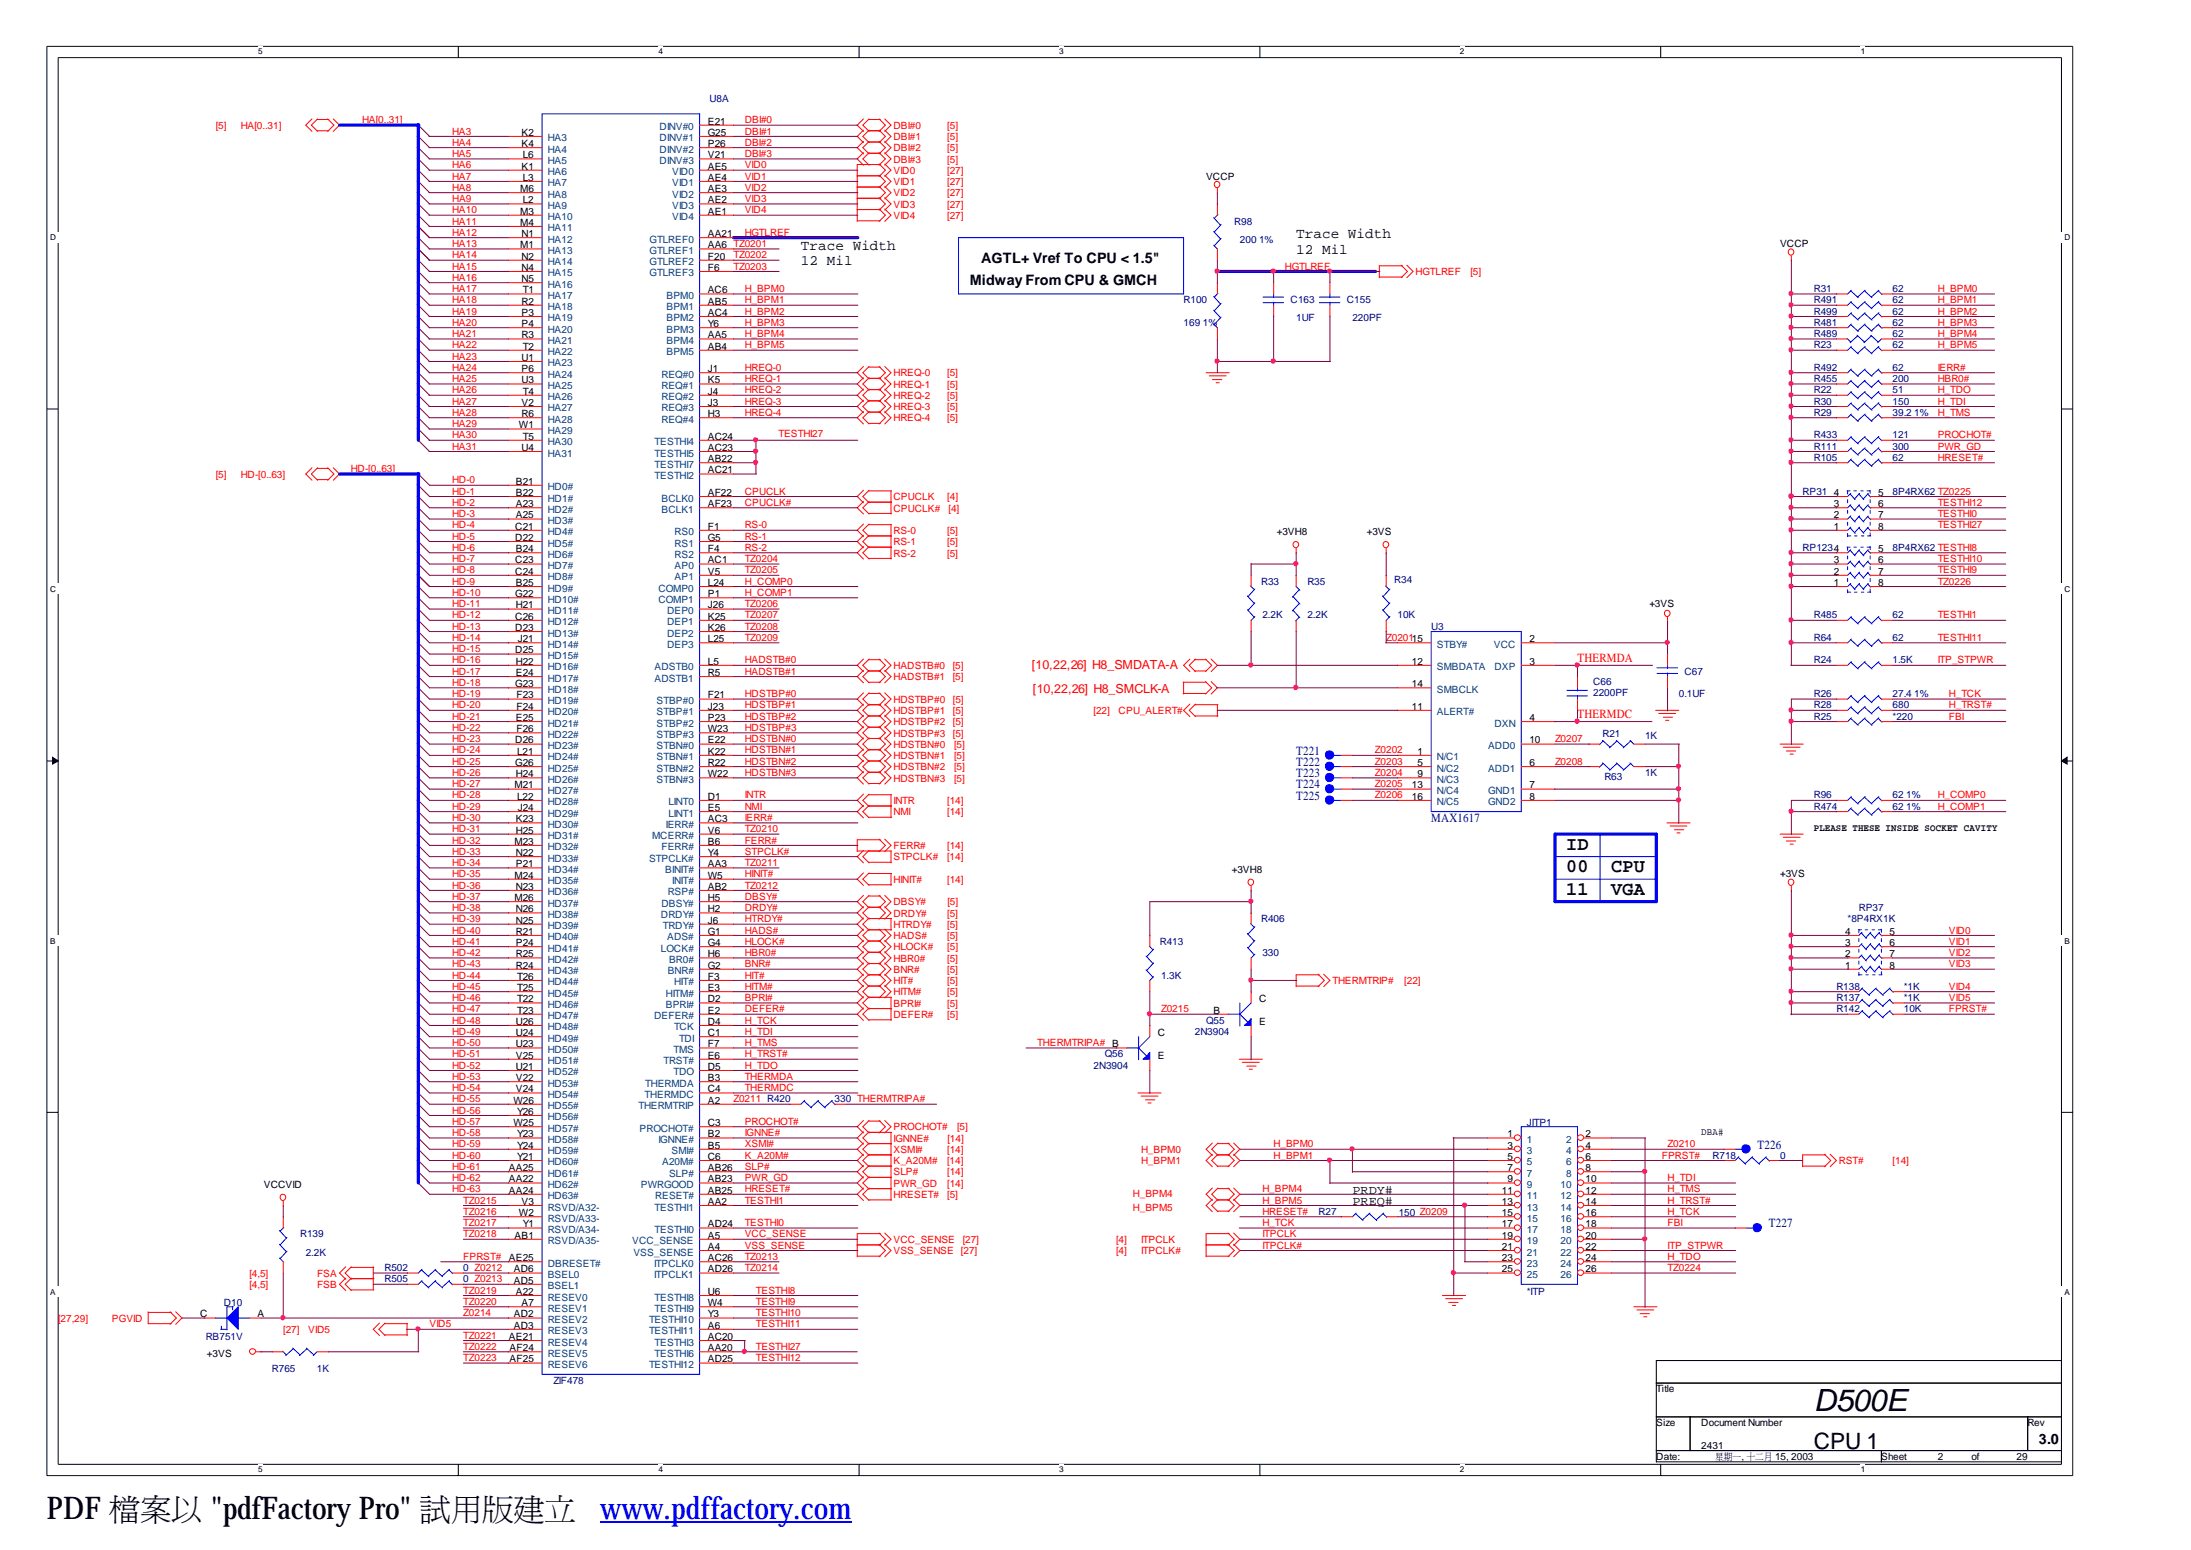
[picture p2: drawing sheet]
<svg xmlns="http://www.w3.org/2000/svg" width="297mm" height="210mm" viewBox="0 0 297 210" stroke-linecap="round" stroke-linejoin="round" font-family="sans-serif">
<defs><g id="words">
<g font-size="4.2">
<text x="6.3" y="205.7">PDF檔</text>
<text x="19" y="205.7">案FactoryPro&quot; 試立</text>
<text x="23.2" y="205.7">以</text>
<text x="28.5" y="205.7">&quot;pdf</text>
<text x="61" y="205.7">用</text>
<text x="65.3" y="205.7">版www.pdffactory.com</text>
<text x="69.5" y="205.7">建</text>
</g>
<text font-size="4.1" x="245.6" y="191.1">D500E</text>
<text font-size="3" x="245.6" y="196.2">CPU 1</text>
<g font-size="2.6">
<text x="212.1" y="115.1">ID</text>
<text x="212.1" y="118.1">00</text>
<text x="218.2" y="118.1">CPU</text>
<text x="212.1" y="121.2">11</text>
<text x="218.2" y="121.2">VGA</text>
</g>
<g font-size="1.9">
<text x="108.5" y="33.8">Trace Width</text>
<text x="108.5" y="35.9">12 Mil</text>
<text x="132.8" y="35.6">AGTL+ Vref To CPU &lt; 1.5&quot;</text>
<text x="175.5" y="32.3">Trace Width</text>
<text x="175.5" y="34.4">12 Mil</text>
<text x="131.3" y="38.6">Midway From CPU &amp; GMCH</text>
<text x="276.1" y="195.6">3.0</text>
</g>
<g font-size="1.7" fill="#f00">
<text x="213.6" y="89.7">THERMDA</text>
<text x="139.7" y="90.6">[10,22,26] H8_SMDATA-A</text>
<text x="139.9" y="93.8">[10,22,26] H8_SMCLK-A</text>
<text x="213.6" y="97.3">THERMDC</text>
</g>
<g font-size="1.7" fill="#000080">
<text x="175.5" y="102.2">T221</text>
<text x="175.5" y="103.7">T222</text>
<text x="175.5" y="105.3">T223</text>
<text x="175.5" y="106.8">T224</text>
<text x="175.5" y="108.3">T225</text>
<text x="193.8" y="111.4">MAX1617</text>
<text x="238" y="155.5">T226</text>
<text x="239.5" y="166.2">T227</text>
</g>
<g font-size="1.7">
<text x="183.1" y="161.6">PRDY#</text>
<text x="183.1" y="163.2">PREQ#</text>
</g>
<g font-size="1.4" fill="#f00">
<text x="29.2" y="17.5">[5]</text>
<text x="32.6" y="17.5">HA[0..31]</text>
<text x="49" y="16.7">HA[0..31]</text>
<text x="100.8" y="16.7">DBI#0</text>
<text x="121" y="17.5">DBI#0</text>
<text x="128.3" y="17.5">[5]</text>
<text x="61.2" y="21.3">HA5</text>
<text x="61.2" y="18.2">HA3</text>
<text x="61.2" y="19.7">HA4</text>
<text x="61.2" y="22.8">HA6</text>
<text x="100.8" y="21.3">DBI#3</text>
<text x="100.8" y="19.7">DBI#2</text>
<text x="100.8" y="18.2">DBI#1</text>
<text x="100.8" y="22.8">VID0</text>
<text x="121" y="19">DBI#1</text>
<text x="121" y="20.5">DBI#2</text>
<text x="121" y="22">DBI#3</text>
<text x="121" y="23.6">VID0</text>
<text x="128.3" y="23.6">[27]</text>
<text x="128.3" y="19">[5]</text>
<text x="128.3" y="20.5">[5]</text>
<text x="128.3" y="22">[5]</text>
<text x="61.2" y="24.3">HA7</text>
<text x="61.2" y="28.9">HA10</text>
<text x="61.2" y="27.4">HA9</text>
<text x="61.2" y="25.8">HA8</text>
<text x="100.8" y="25.8">VID2</text>
<text x="100.8" y="27.4">VID3</text>
<text x="100.8" y="28.9">VID4</text>
<text x="100.8" y="24.3">VID1</text>
<text x="121" y="25.1">VID1</text>
<text x="121" y="26.6">VID2</text>
<text x="121" y="28.1">VID3</text>
<text x="121" y="29.6">VID4</text>
<text x="128.3" y="25.1">[27]</text>
<text x="128.3" y="26.6">[27]</text>
<text x="128.3" y="28.1">[27]</text>
<text x="128.3" y="29.6">[27]</text>
<text x="61.2" y="33.5">HA13</text>
<text x="61.2" y="31.9">HA12</text>
<text x="61.2" y="30.4">HA11</text>
<text x="61.2" y="35">HA14</text>
<text x="99.3" y="35">TZ0202</text>
<text x="100.8" y="31.9">HGTLREF</text>
<text x="61.2" y="41.1">HA18</text>
<text x="61.2" y="39.6">HA17</text>
<text x="61.2" y="38">HA16</text>
<text x="61.2" y="36.5">HA15</text>
<text x="99.3" y="36.5">TZ0203</text>
<text x="100.8" y="39.6">H_BPM0</text>
<text x="100.8" y="41.1">H_BPM1</text>
<text x="174" y="36.5">HGTLREF</text>
<text x="191.7" y="37.3">HGTLREF</text>
<text x="199.1" y="37.3">[5]</text>
<text x="262.4" y="39.6">H_BPM0</text>
<text x="262.4" y="41.1">H_BPM1</text>
<text x="61.2" y="47.2">HA22</text>
<text x="61.2" y="45.6">HA21</text>
<text x="61.2" y="44.1">HA20</text>
<text x="61.2" y="42.6">HA19</text>
<text x="100.8" y="45.6">H_BPM4</text>
<text x="100.8" y="47.2">H_BPM5</text>
<text x="100.8" y="44.1">H_BPM3</text>
<text x="100.8" y="42.6">H_BPM2</text>
<text x="262.4" y="47.2">H_BPM5</text>
<text x="262.4" y="42.6">H_BPM2</text>
<text x="262.4" y="44.1">H_BPM3</text>
<text x="262.4" y="45.6">H_BPM4</text>
<text x="61.2" y="48.7">HA23</text>
<text x="61.2" y="51.7">HA25</text>
<text x="61.2" y="53.3">HA26</text>
<text x="61.2" y="50.2">HA24</text>
<text x="100.8" y="53.3">HREQ-2</text>
<text x="100.8" y="50.2">HREQ-0</text>
<text x="100.8" y="51.7">HREQ-1</text>
<text x="121" y="51">HREQ-0</text>
<text x="121" y="52.5">HREQ-1</text>
<text x="128.3" y="51">[5]</text>
<text x="128.3" y="52.5">[5]</text>
<text x="262.4" y="50.2">IERR#</text>
<text x="262.4" y="53.3">H_TDO</text>
<text x="262.4" y="51.7">HBR0#</text>
<text x="61.2" y="54.8">HA27</text>
<text x="61.2" y="59.4">HA30</text>
<text x="61.2" y="57.8">HA29</text>
<text x="61.2" y="56.3">HA28</text>
<text x="100.8" y="54.8">HREQ-3</text>
<text x="100.8" y="56.3">HREQ-4</text>
<text x="105.4" y="59.2">TESTHI27</text>
<text x="121" y="55.6">HREQ-3</text>
<text x="121" y="54">HREQ-2</text>
<text x="121" y="57.1">HREQ-4</text>
<text x="128.3" y="55.6">[5]</text>
<text x="128.3" y="54">[5]</text>
<text x="128.3" y="57.1">[5]</text>
<text x="262.4" y="54.8">H_TDI</text>
<text x="262.4" y="56.3">H_TMS</text>
<text x="262.4" y="59.4">PROCHOT#</text>
<text x="29.2" y="64.7">[5]</text>
<text x="32.6" y="64.7">HD-[0..63]</text>
<text x="47.5" y="63.9">HD-[0..63]</text>
<text x="61.2" y="60.9">HA31</text>
<text x="61.2" y="65.5">HD-0</text>
<text x="262.4" y="60.9">PWR_GD</text>
<text x="262.4" y="62.4">HRESET#</text>
<text x="61.2" y="67">HD-1</text>
<text x="61.2" y="71.6">HD-4</text>
<text x="61.2" y="70">HD-3</text>
<text x="61.2" y="68.5">HD-2</text>
<text x="100.8" y="67">CPUCLK</text>
<text x="100.8" y="68.5">CPUCLK#</text>
<text x="100.8" y="71.6">RS-0</text>
<text x="121" y="67.7">CPUCLK</text>
<text x="121" y="69.3">CPUCLK#</text>
<text x="128.3" y="67.7">[4]</text>
<text x="128.4" y="69.3">[4]</text>
<text x="262.4" y="71.6">TESTHI27</text>
<text x="262.4" y="70">TESTHI0</text>
<text x="262.4" y="68.5">TESTHI12</text>
<text x="61.2" y="73.1">HD-5</text>
<text x="61.2" y="77.7">HD-8</text>
<text x="61.2" y="74.6">HD-6</text>
<text x="61.2" y="76.1">HD-7</text>
<text x="100.8" y="74.6">RS-2</text>
<text x="100.8" y="73.1">RS-1</text>
<text x="100.8" y="76.1">TZ0204</text>
<text x="100.8" y="77.7">TZ0205</text>
<text x="121" y="72.3">RS-0</text>
<text x="121" y="73.8">RS-1</text>
<text x="121" y="75.4">RS-2</text>
<text x="128.3" y="72.3">[5]</text>
<text x="128.3" y="73.8">[5]</text>
<text x="128.3" y="75.4">[5]</text>
<text x="262.4" y="77.7">TESTHI9</text>
<text x="262.4" y="76.1">TESTHI10</text>
<text x="61.2" y="82.2">HD-11</text>
<text x="61.2" y="80.7">HD-10</text>
<text x="61.2" y="83.7">HD-12</text>
<text x="61.2" y="79.2">HD-9</text>
<text x="100.8" y="80.7">H_COMP1</text>
<text x="100.8" y="79.2">H_COMP0</text>
<text x="100.8" y="82.2">TZ0206</text>
<text x="100.8" y="83.7">TZ0207</text>
<text x="262.4" y="83.7">TESTHI1</text>
<text x="262.4" y="79.2">TZ0226</text>
<text x="61.2" y="88.3">HD-15</text>
<text x="61.2" y="85.3">HD-13</text>
<text x="61.2" y="89.8">HD-16</text>
<text x="61.2" y="86.8">HD-14</text>
<text x="100.8" y="89.8">HADSTB#0</text>
<text x="100.8" y="85.3">TZ0208</text>
<text x="100.8" y="86.8">TZ0209</text>
<text x="187.7" y="86.8">Z020115</text>
<text x="262.4" y="86.8">TESTHI11</text>
<text x="262.4" y="89.8">ITP_STPWR</text>
<text x="61.2" y="91.4">HD-17</text>
<text x="61.2" y="94.4">HD-19</text>
<text x="61.2" y="92.9">HD-18</text>
<text x="61.2" y="95.9">HD-20</text>
<text x="100.8" y="95.9">HDSTBP#1</text>
<text x="100.8" y="94.4">HDSTBP#0</text>
<text x="100.8" y="91.4">HADSTB#1</text>
<text x="121" y="90.6">HADSTB#0</text>
<text x="121" y="92.1">HADSTB#1</text>
<text x="121" y="95.2">HDSTBP#0</text>
<text x="129" y="90.6">[5]</text>
<text x="129" y="92.1">[5]</text>
<text x="129" y="95.2">[5]</text>
<text x="263.9" y="94.4">H_TCK</text>
<text x="263.9" y="95.9">H_TRST#</text>
<text x="61.2" y="100.5">HD-23</text>
<text x="61.2" y="97.5">HD-21</text>
<text x="61.2" y="99">HD-22</text>
<text x="100.8" y="99">HDSTBP#3</text>
<text x="100.8" y="97.5">HDSTBP#2</text>
<text x="100.8" y="100.5">HDSTBN#0</text>
<text x="121" y="96.7">HDSTBP#1</text>
<text x="121" y="98.2">HDSTBP#2</text>
<text x="121" y="99.8">HDSTBP#3</text>
<text x="121" y="101.3">HDSTBN#0</text>
<text x="129" y="96.7">[5]</text>
<text x="129" y="98.2">[5]</text>
<text x="129" y="99.8">[5]</text>
<text x="129.2" y="101.3">[5]</text>
<text x="148.1" y="96.7">[22]</text>
<text x="151.5" y="96.7">CPU_ALERT#</text>
<text x="210.6" y="100.5">Z0207</text>
<text x="263.9" y="97.5">FBI</text>
<text x="61.2" y="103.6">HD-25</text>
<text x="61.2" y="106.6">HD-27</text>
<text x="61.2" y="105.1">HD-26</text>
<text x="61.2" y="102">HD-24</text>
<text x="100.8" y="105.1">HDSTBN#3</text>
<text x="100.8" y="103.6">HDSTBN#2</text>
<text x="100.8" y="102">HDSTBN#1</text>
<text x="121" y="102.8">HDSTBN#1</text>
<text x="121" y="104.3">HDSTBN#2</text>
<text x="121" y="105.8">HDSTBN#3</text>
<text x="129.2" y="102.8">[5]</text>
<text x="129.2" y="104.3">[5]</text>
<text x="129.2" y="105.8">[5]</text>
<text x="186.2" y="106.6">Z0205</text>
<text x="186.2" y="105.1">Z0204</text>
<text x="186.2" y="103.6">Z0203</text>
<text x="186.2" y="102">Z0202</text>
<text x="210.6" y="103.6">Z0208</text>
<text x="61.2" y="112.7">HD-31</text>
<text x="61.2" y="109.7">HD-29</text>
<text x="61.2" y="111.2">HD-30</text>
<text x="61.2" y="108.1">HD-28</text>
<text x="100.8" y="109.7">NMI</text>
<text x="100.8" y="108.1">INTR</text>
<text x="100.8" y="111.2">IERR#</text>
<text x="100.8" y="112.7">TZ0210</text>
<text x="121" y="108.9">INTR</text>
<text x="121" y="110.4">NMI</text>
<text x="128.3" y="108.9">[14]</text>
<text x="128.3" y="110.4">[14]</text>
<text x="186.2" y="108.1">Z0206</text>
<text x="262.4" y="109.7">H_COMP1</text>
<text x="262.4" y="108.1">H_COMP0</text>
<text x="61.2" y="115.8">HD-33</text>
<text x="61.2" y="118.8">HD-35</text>
<text x="61.2" y="117.3">HD-34</text>
<text x="61.2" y="114.2">HD-32</text>
<text x="100.8" y="118.8">HINIT#</text>
<text x="100.8" y="115.8">STPCLK#</text>
<text x="100.8" y="114.2">FERR#</text>
<text x="100.8" y="117.3">TZ0211</text>
<text x="121" y="116.5">STPCLK#</text>
<text x="121" y="119.6">HINIT#</text>
<text x="121" y="115">FERR#</text>
<text x="128.3" y="116.5">[14]</text>
<text x="128.3" y="115">[14]</text>
<text x="128.3" y="119.6">[14]</text>
<text x="61.2" y="124.9">HD-39</text>
<text x="61.2" y="121.8">HD-37</text>
<text x="61.2" y="120.3">HD-36</text>
<text x="61.2" y="123.4">HD-38</text>
<text x="100.8" y="121.8">DBSY#</text>
<text x="100.8" y="124.9">HTRDY#</text>
<text x="100.8" y="123.4">DRDY#</text>
<text x="100.8" y="120.3">TZ0212</text>
<text x="121" y="125.7">HTRDY#</text>
<text x="121" y="122.6">DBSY#</text>
<text x="121" y="124.1">DRDY#</text>
<text x="128.3" y="124.1">[5]</text>
<text x="128.3" y="125.7">[5]</text>
<text x="128.3" y="122.6">[5]</text>
<text x="61.2" y="127.9">HD-41</text>
<text x="61.2" y="131">HD-43</text>
<text x="61.2" y="129.5">HD-42</text>
<text x="61.2" y="126.4">HD-40</text>
<text x="100.8" y="127.9">HLOCK#</text>
<text x="100.8" y="129.5">HBR0#</text>
<text x="100.8" y="126.4">HADS#</text>
<text x="100.8" y="131">BNR#</text>
<text x="121" y="127.2">HADS#</text>
<text x="121" y="128.7">HLOCK#</text>
<text x="121" y="130.2">HBR0#</text>
<text x="121" y="131.8">BNR#</text>
<text x="128.3" y="127.2">[5]</text>
<text x="128.3" y="130.2">[5]</text>
<text x="128.3" y="131.8">[5]</text>
<text x="128.3" y="128.7">[5]</text>
<text x="263.9" y="126.4">VID0</text>
<text x="263.9" y="127.9">VID1</text>
<text x="263.9" y="129.5">VID2</text>
<text x="263.9" y="131">VID3</text>
<text x="61.2" y="135.6">HD-46</text>
<text x="61.2" y="132.5">HD-44</text>
<text x="61.2" y="137.1">HD-47</text>
<text x="61.2" y="134">HD-45</text>
<text x="100.8" y="137.1">DEFER#</text>
<text x="100.8" y="135.6">BPRI#</text>
<text x="100.8" y="134">HITM#</text>
<text x="100.8" y="132.5">HIT#</text>
<text x="121" y="136.3">BPRI#</text>
<text x="121" y="137.9">DEFER#</text>
<text x="121" y="133.3">HIT#</text>
<text x="121" y="134.8">HITM#</text>
<text x="128.3" y="136.3">[5]</text>
<text x="128.3" y="133.3">[5]</text>
<text x="128.3" y="134.8">[5]</text>
<text x="128.3" y="137.9">[5]</text>
<text x="157.2" y="137.1">Z0215</text>
<text x="180.4" y="133.3">THERMTRIP#</text>
<text x="190.2" y="133.3">[22]</text>
<text x="263.9" y="135.6">VID5</text>
<text x="263.9" y="137.1">FPRST#</text>
<text x="263.9" y="134">VID4</text>
<text x="61.2" y="140.1">HD-49</text>
<text x="61.2" y="141.7">HD-50</text>
<text x="61.2" y="143.2">HD-51</text>
<text x="61.2" y="138.6">HD-48</text>
<text x="100.8" y="141.7">H_TMS</text>
<text x="100.8" y="140.1">H_TDI</text>
<text x="100.8" y="138.6">H_TCK</text>
<text x="100.8" y="143.2">H_TRST#</text>
<text x="140.5" y="141.7">THERMTRIPA# B</text>
<text x="61.2" y="144.7">HD-52</text>
<text x="61.2" y="147.8">HD-54</text>
<text x="61.2" y="149.3">HD-55</text>
<text x="61.2" y="146.2">HD-53</text>
<text x="99.3" y="149.3">Z0211 R420</text>
<text x="100.8" y="147.8">THERMDC</text>
<text x="100.8" y="146.2">THERMDA</text>
<text x="100.8" y="144.7">H_TDO</text>
<text x="61.2" y="150.8">HD-56</text>
<text x="61.2" y="152.3">HD-57</text>
<text x="61.2" y="155.4">HD-59</text>
<text x="61.2" y="153.9">HD-58</text>
<text x="100.8" y="155.4">XSMI#</text>
<text x="100.8" y="153.9">IGNNE#</text>
<text x="100.8" y="152.3">PROCHOT#</text>
<text x="121" y="154.6">IGNNE#</text>
<text x="121" y="153.1">PROCHOT#</text>
<text x="128.3" y="154.6">[14]</text>
<text x="129.6" y="153.1">[5]</text>
<text x="172.5" y="155.4">H_BPM0</text>
<text x="225.8" y="155.4">Z0210</text>
<text x="61.2" y="156.9">HD-60</text>
<text x="61.2" y="158.4">HD-61</text>
<text x="61.2" y="159.9">HD-62</text>
<text x="61.2" y="161.5">HD-63</text>
<text x="100.8" y="158.4">SLP#</text>
<text x="100.8" y="156.9">K_A20M#</text>
<text x="100.8" y="161.5">HRESET#</text>
<text x="100.8" y="159.9">PWR_GD</text>
<text x="121" y="156.1">XSMI#</text>
<text x="121" y="157.7">K_A20M#</text>
<text x="121" y="159.2">SLP#</text>
<text x="121" y="160.7">PWR_GD</text>
<text x="128.2" y="157.7">[14]</text>
<text x="128.3" y="159.2">[14]</text>
<text x="128.3" y="156.1">[14]</text>
<text x="128.3" y="160.7">[14]</text>
<text x="154.5" y="157.7">H_BPM1</text>
<text x="154.5" y="156.1">H_BPM0</text>
<text x="170.9" y="161.5">H_BPM4</text>
<text x="172.5" y="156.9">H_BPM1</text>
<text x="225" y="156.9">FPRST#</text>
<text x="225.8" y="159.9">H_TDI</text>
<text x="225.8" y="161.5">H_TMS</text>
<text x="249" y="157.7">RST#</text>
<text x="256.3" y="157.7">[14]</text>
<text x="62.7" y="163">TZ0215</text>
<text x="62.7" y="164.5">TZ0216</text>
<text x="62.7" y="166">TZ0217</text>
<text x="62.7" y="167.6">TZ0218</text>
<text x="100.8" y="163">TESTHI1</text>
<text x="100.8" y="167.6">VCC_SENSE</text>
<text x="100.8" y="166">TESTHI0</text>
<text x="121" y="162.2">HRESET#</text>
<text x="128.3" y="162.2">[5]</text>
<text x="153.4" y="163.9">H_BPM5</text>
<text x="153.4" y="162.1">H_BPM4</text>
<text x="170.9" y="163">H_BPM5</text>
<text x="170.9" y="164.5">HRESET#</text>
<text x="170.9" y="167.6">ITPCLK</text>
<text x="170.9" y="166">H_TCK</text>
<text x="225.8" y="164.5">H_TCK</text>
<text x="225.8" y="163">H_TRST#</text>
<text x="225.8" y="166">FBI</text>
<text x="33.8" y="172.9">[4,5]</text>
<text x="42.9" y="172.9">FSA</text>
<text x="62.7" y="170.6">FPRST#</text>
<text x="100.8" y="169.1">VSS_SENSE</text>
<text x="100.8" y="170.6">TZ0213</text>
<text x="100.8" y="172.1">TZ0214</text>
<text x="121" y="168.3">VCC_SENSE</text>
<text x="121" y="169.9">VSS_SENSE</text>
<text x="130.1" y="169.9">[27]</text>
<text x="130.4" y="168.3">[27]</text>
<text x="151.1" y="168.3">[4]</text>
<text x="151.1" y="169.9">[4]</text>
<text x="154.5" y="168.3">ITPCLK</text>
<text x="154.5" y="169.9">ITPCLK#</text>
<text x="170.9" y="169.1">ITPCLK#</text>
<text x="225.8" y="170.6">H_TDO</text>
<text x="225.8" y="169.1">ITP_STPWR</text>
<text x="225.8" y="172.1">TZ0224</text>
<text x="7.9" y="179">[</text>
<text x="8.2" y="179">27,29]</text>
<text x="15.2" y="179">PGVID</text>
<text x="33.8" y="174.4">[4,5]</text>
<text x="42.9" y="174.4">FSB</text>
<text x="58.2" y="179.8">VID5</text>
<text x="62.7" y="175.2">TZ0219</text>
<text x="62.7" y="176.7">TZ0220</text>
<text x="62.7" y="178.2">Z0214</text>
<text x="102.4" y="175.2">TESTHI8</text>
<text x="102.4" y="178.2">TESTHI10</text>
<text x="102.4" y="176.7">TESTHI9</text>
<text x="102.4" y="179.8">TESTHI11</text>
<text x="38.4" y="180.5">[27]</text>
<text x="41.7" y="180.5">VID5</text>
<text x="62.7" y="181.3">TZ0221</text>
<text x="62.7" y="182.8">TZ0222</text>
<text x="62.7" y="184.3">TZ0223</text>
<text x="102.4" y="182.8">TESTHI27</text>
<text x="102.4" y="184.3">TESTHI12</text>
</g>
<g font-size="1.4" fill="#004080">
<text x="89.3" y="17.6">DINV#0</text>
<text x="74.2" y="19.1">HA3</text>
<text x="74.2" y="20.7">HA4</text>
<text x="74.2" y="22.2">HA5</text>
<text x="74.2" y="23.7">HA6</text>
<text x="89.3" y="19.1">DINV#1</text>
<text x="89.3" y="20.7">DINV#2</text>
<text x="89.3" y="22.2">DINV#3</text>
<text x="91" y="23.7">VID0</text>
<text x="74.2" y="25.2">HA7</text>
<text x="74.2" y="26.8">HA8</text>
<text x="74.2" y="28.3">HA9</text>
<text x="74.2" y="29.8">HA10</text>
<text x="91" y="25.2">VID1</text>
<text x="91" y="26.8">VID2</text>
<text x="91" y="28.3">VID3</text>
<text x="91" y="29.8">VID4</text>
<text x="74.2" y="31.3">HA11</text>
<text x="74.2" y="32.9">HA12</text>
<text x="74.2" y="34.4">HA13</text>
<text x="74.2" y="35.9">HA14</text>
<text x="88" y="32.9">GTLREF0</text>
<text x="88" y="34.4">GTLREF1</text>
<text x="88" y="35.9">GTLREF2</text>
<text x="74.2" y="37.4">HA15</text>
<text x="74.2" y="39">HA16</text>
<text x="74.2" y="40.5">HA17</text>
<text x="88" y="37.4">GTLREF3</text>
<text x="90.3" y="40.5">BPM0</text>
<text x="74.2" y="42">HA18</text>
<text x="74.2" y="43.5">HA19</text>
<text x="74.2" y="45.1">HA20</text>
<text x="74.2" y="46.6">HA21</text>
<text x="90.3" y="42">BPM1</text>
<text x="90.3" y="43.5">BPM2</text>
<text x="90.3" y="45.1">BPM3</text>
<text x="90.3" y="46.6">BPM4</text>
<text x="74.2" y="48.1">HA22</text>
<text x="74.2" y="49.6">HA23</text>
<text x="74.2" y="51.2">HA24</text>
<text x="74.2" y="52.7">HA25</text>
<text x="89.6" y="51.2">REQ#0</text>
<text x="89.6" y="52.7">REQ#1</text>
<text x="90.3" y="48.1">BPM5</text>
<text x="74.2" y="54.2">HA26</text>
<text x="74.2" y="55.7">HA27</text>
<text x="74.2" y="57.2">HA28</text>
<text x="74.2" y="58.8">HA29</text>
<text x="89.6" y="54.2">REQ#2</text>
<text x="89.6" y="55.7">REQ#3</text>
<text x="89.6" y="57.2">REQ#4</text>
<text x="74.2" y="60.3">HA30</text>
<text x="74.2" y="61.8">HA31</text>
<text x="88.6" y="60.3">TESTHI4</text>
<text x="88.6" y="61.8">TESTHI5</text>
<text x="88.6" y="63.3">TESTHI7</text>
<text x="88.6" y="64.9">TESTHI2</text>
<text x="74.2" y="66.4">HD0#</text>
<text x="74.2" y="67.9">HD1#</text>
<text x="74.2" y="69.4">HD2#</text>
<text x="74.2" y="71">HD3#</text>
<text x="89.6" y="67.9">BCLK0</text>
<text x="89.6" y="69.4">BCLK1</text>
<text x="74.2" y="72.5">HD4#</text>
<text x="74.2" y="74">HD5#</text>
<text x="74.2" y="75.5">HD6#</text>
<text x="74.2" y="77.1">HD7#</text>
<text x="91.4" y="72.5">RS0</text>
<text x="91.4" y="74">RS1</text>
<text x="91.4" y="75.5">RS2</text>
<text x="91.4" y="77.1">AP0</text>
<text x="74.2" y="78.6">HD8#</text>
<text x="74.2" y="80.1">HD9#</text>
<text x="74.2" y="81.6">HD10#</text>
<text x="74.2" y="83.2">HD11#</text>
<text x="89.2" y="80.1">COMP0</text>
<text x="89.2" y="81.6">COMP1</text>
<text x="90.3" y="83.2">DEP0</text>
<text x="91.4" y="78.6">AP1</text>
<text x="74.2" y="84.7">HD12#</text>
<text x="74.2" y="86.2">HD13#</text>
<text x="74.2" y="87.7">HD14#</text>
<text x="74.2" y="89.3">HD15#</text>
<text x="90.3" y="84.7">DEP1</text>
<text x="90.3" y="86.2">DEP2</text>
<text x="90.3" y="87.7">DEP3</text>
<text x="194.6" y="87.7">STBY#</text>
<text x="202.3" y="87.7">VCC</text>
<text x="74.2" y="90.8">HD16#</text>
<text x="74.2" y="92.3">HD17#</text>
<text x="74.2" y="93.8">HD18#</text>
<text x="74.2" y="95.3">HD19#</text>
<text x="88.6" y="90.8">ADSTB0</text>
<text x="88.6" y="92.3">ADSTB1</text>
<text x="88.9" y="95.3">STBP#0</text>
<text x="194.6" y="90.8">SMBDATA</text>
<text x="194.6" y="93.8">SMBCLK</text>
<text x="202.4" y="90.8">DXP</text>
<text x="74.2" y="96.9">HD20#</text>
<text x="74.2" y="98.4">HD21#</text>
<text x="74.2" y="99.9">HD22#</text>
<text x="74.2" y="101.4">HD23#</text>
<text x="88.9" y="96.9">STBP#1</text>
<text x="88.9" y="98.4">STBP#2</text>
<text x="88.9" y="99.9">STBP#3</text>
<text x="88.9" y="101.4">STBN#0</text>
<text x="194.6" y="96.9">ALERT#</text>
<text x="201.5" y="101.4">ADD0</text>
<text x="202.4" y="98.4">DXN</text>
<text x="74.2" y="103">HD24#</text>
<text x="74.2" y="104.5">HD25#</text>
<text x="74.2" y="106">HD26#</text>
<text x="74.2" y="107.5">HD27#</text>
<text x="88.9" y="103">STBN#1</text>
<text x="88.9" y="104.5">STBN#2</text>
<text x="88.9" y="106">STBN#3</text>
<text x="194.6" y="103">N/C1</text>
<text x="194.6" y="104.5">N/C2</text>
<text x="194.6" y="106">N/C3</text>
<text x="194.6" y="107.5">N/C4</text>
<text x="201.5" y="104.5">ADD1</text>
<text x="201.5" y="107.5">GND1</text>
<text x="74.2" y="109.1">HD28#</text>
<text x="74.2" y="110.6">HD29#</text>
<text x="74.2" y="112.1">HD30#</text>
<text x="74.2" y="113.6">HD31#</text>
<text x="88.3" y="113.6">MCERR#</text>
<text x="90.2" y="112.1">IERR#</text>
<text x="90.5" y="109.1">LINT0</text>
<text x="90.5" y="110.6">LINT1</text>
<text x="194.6" y="109.1">N/C5</text>
<text x="201.5" y="109.1">GND2</text>
<text x="74.2" y="115.2">HD32#</text>
<text x="74.2" y="116.7">HD33#</text>
<text x="74.2" y="118.2">HD34#</text>
<text x="74.2" y="119.7">HD35#</text>
<text x="87.9" y="116.7">STPCLK#</text>
<text x="89.6" y="115.2">FERR#</text>
<text x="90.1" y="118.2">BINIT#</text>
<text x="91" y="119.7">INIT#</text>
<text x="74.2" y="121.3">HD36#</text>
<text x="74.2" y="122.8">HD37#</text>
<text x="74.2" y="124.3">HD38#</text>
<text x="74.2" y="125.8">HD39#</text>
<text x="89.5" y="124.3">DRDY#</text>
<text x="89.6" y="122.8">DBSY#</text>
<text x="89.7" y="125.8">TRDY#</text>
<text x="90.4" y="121.3">RSP#</text>
<text x="74.2" y="127.4">HD40#</text>
<text x="74.2" y="128.9">HD41#</text>
<text x="74.2" y="130.4">HD42#</text>
<text x="74.2" y="131.9">HD43#</text>
<text x="89.5" y="128.9">LOCK#</text>
<text x="90.3" y="127.4">ADS#</text>
<text x="90.4" y="131.9">BNR#</text>
<text x="90.6" y="130.4">BR0#</text>
<text x="74.2" y="133.4">HD44#</text>
<text x="74.2" y="135">HD45#</text>
<text x="74.2" y="136.5">HD46#</text>
<text x="90.2" y="135">HITM#</text>
<text x="90.2" y="136.5">BPRI#</text>
<text x="91.3" y="133.4">HIT#</text>
<text x="74.2" y="138">HD47#</text>
<text x="74.2" y="139.5">HD48#</text>
<text x="74.2" y="141.1">HD49#</text>
<text x="74.2" y="142.6">HD50#</text>
<text x="88.6" y="138">DEFER#</text>
<text x="91.2" y="142.6">TMS</text>
<text x="91.3" y="139.5">TCK</text>
<text x="91.9" y="141.1">TDI</text>
<text x="74.2" y="144.1">HD51#</text>
<text x="74.2" y="145.6">HD52#</text>
<text x="74.2" y="147.2">HD53#</text>
<text x="74.2" y="148.7">HD54#</text>
<text x="87.3" y="148.7">THERMDC</text>
<text x="87.4" y="147.2">THERMDA</text>
<text x="89.8" y="144.1">TRST#</text>
<text x="91.2" y="145.6">TDO</text>
<text x="74.2" y="150.2">HD55#</text>
<text x="74.2" y="151.7">HD56#</text>
<text x="74.2" y="153.3">HD57#</text>
<text x="74.2" y="154.8">HD58#</text>
<text x="86.4" y="150.2">THERMTRIP</text>
<text x="86.6" y="153.3">PROCHOT#</text>
<text x="89.2" y="154.8">IGNNE#</text>
<text x="206.8" y="154.8">1</text>
<text x="212.1" y="154.8">2</text>
<text x="74.2" y="156.3">HD59#</text>
<text x="74.2" y="157.8">HD60#</text>
<text x="74.2" y="159.4">HD61#</text>
<text x="74.2" y="160.9">HD62#</text>
<text x="86.8" y="160.9">PWRGOOD</text>
<text x="89.7" y="157.8">A20M#</text>
<text x="90.6" y="159.4">SLP#</text>
<text x="90.9" y="156.3">SMI#</text>
<text x="206.8" y="156.3">3</text>
<text x="206.8" y="157.8">5</text>
<text x="206.8" y="159.4">7</text>
<text x="206.8" y="160.9">9</text>
<text x="211.3" y="160.9">10</text>
<text x="212.1" y="156.3">4</text>
<text x="212.1" y="157.8">6</text>
<text x="212.1" y="159.4">8</text>
<text x="74.2" y="162.4">HD63#</text>
<text x="74.2" y="163.9">RSVD/A32-</text>
<text x="74.2" y="165.5">RSVD/A33-</text>
<text x="74.2" y="167">RSVD/A34-</text>
<text x="88.6" y="163.9">TESTHI1</text>
<text x="88.6" y="167">TESTHI0</text>
<text x="88.7" y="162.4">RESET#</text>
<text x="206.8" y="162.4">11</text>
<text x="206.8" y="163.9">13</text>
<text x="206.8" y="165.5">15</text>
<text x="206.8" y="167">17</text>
<text x="211.3" y="162.4">12</text>
<text x="211.3" y="163.9">14</text>
<text x="211.3" y="165.5">16</text>
<text x="211.3" y="167">18</text>
<text x="74.2" y="168.5">RSVD/A35-</text>
<text x="74.2" y="171.5">DBRESET#</text>
<text x="74.2" y="173.1">BSEL0</text>
<text x="85.6" y="168.5">VCC_SENSE</text>
<text x="85.8" y="170">VSS_SENSE</text>
<text x="88.6" y="171.5">ITPCLK0</text>
<text x="88.6" y="173.1">ITPCLK1</text>
<text x="206.8" y="168.5">19</text>
<text x="206.8" y="170">21</text>
<text x="206.8" y="171.5">23</text>
<text x="206.8" y="173.1">25</text>
<text x="211.3" y="168.5">20</text>
<text x="211.3" y="170">22</text>
<text x="211.3" y="171.5">24</text>
<text x="211.3" y="173.1">26</text>
<text x="74.2" y="174.6">BSEL1</text>
<text x="74.2" y="176.1">RESEV0</text>
<text x="74.2" y="177.6">RESEV1</text>
<text x="74.2" y="179.2">RESEV2</text>
<text x="87.9" y="179.2">TESTHI10</text>
<text x="88.6" y="176.1">TESTHI8</text>
<text x="88.6" y="177.6">TESTHI9</text>
<text x="74.2" y="180.7">RESEV3</text>
<text x="74.2" y="182.2">RESEV4</text>
<text x="74.2" y="183.7">RESEV5</text>
<text x="74.2" y="185.3">RESEV6</text>
<text x="87.9" y="180.7">TESTHI11</text>
<text x="87.9" y="185.3">TESTHI12</text>
<text x="88.6" y="182.2">TESTHI3</text>
<text x="88.6" y="183.7">TESTHI6</text>
</g>
<g font-size="1.4">
<text x="95.8" y="16.9">E21</text>
<text x="70.6" y="18.4">K2</text>
<text x="70.6" y="19.9">K4</text>
<text x="70.6" y="23">K1</text>
<text x="70.8" y="21.4">L6</text>
<text x="95.8" y="18.4">G25</text>
<text x="95.8" y="19.9">P26</text>
<text x="95.8" y="21.4">V21</text>
<text x="95.8" y="23">AE5</text>
<text x="70.4" y="26">M6</text>
<text x="70.4" y="29.1">M3</text>
<text x="70.8" y="24.5">L3</text>
<text x="70.8" y="27.5">L2</text>
<text x="95.8" y="24.5">AE4</text>
<text x="95.8" y="26">AE3</text>
<text x="95.8" y="27.5">AE2</text>
<text x="95.8" y="29.1">AE1</text>
<text x="163.3" y="24.3">VCCP</text>
<text x="70.4" y="30.6">M4</text>
<text x="70.4" y="33.6">M1</text>
<text x="70.6" y="32.1">N1</text>
<text x="70.6" y="35.2">N2</text>
<text x="95.8" y="32.1">AA21</text>
<text x="95.8" y="33.6">AA6 TZ0201</text>
<text x="95.8" y="35.2">F20</text>
<text x="241" y="33.5">VCCP</text>
<text x="70.6" y="36.7">N4</text>
<text x="70.6" y="38.2">N5</text>
<text x="70.6" y="41.2">R2</text>
<text x="70.8" y="39.7">T1</text>
<text x="95.8" y="36.7">F6</text>
<text x="95.8" y="39.7">AC6</text>
<text x="95.8" y="41.2">AB5</text>
<text x="70.6" y="42.8">P3</text>
<text x="70.6" y="44.3">P4</text>
<text x="70.6" y="45.8">R3</text>
<text x="70.8" y="47.3">T2</text>
<text x="95.8" y="42.8">AC4</text>
<text x="95.8" y="44.3">Y6</text>
<text x="95.8" y="45.8">AA5</text>
<text x="95.8" y="47.3">AB4</text>
<text x="70.6" y="48.9">U1</text>
<text x="70.6" y="50.4">P6</text>
<text x="70.6" y="51.9">U3</text>
<text x="70.8" y="53.4">T4</text>
<text x="95.8" y="50.4">J1</text>
<text x="95.8" y="51.9">K5</text>
<text x="95.8" y="53.4">J4</text>
<text x="70.3" y="58">W1</text>
<text x="70.6" y="55">V2</text>
<text x="70.6" y="56.5">R6</text>
<text x="70.8" y="59.5">T5</text>
<text x="95.8" y="55">J3</text>
<text x="95.8" y="56.5">H3</text>
<text x="95.8" y="59.5">AC24</text>
<text x="69.8" y="65.6">B21</text>
<text x="70.6" y="61.1">U4</text>
<text x="95.8" y="61.1">AC23</text>
<text x="95.8" y="62.6">AB22</text>
<text x="95.8" y="64.1">AC21</text>
<text x="69.8" y="71.7">C21</text>
<text x="69.8" y="67.2">B22</text>
<text x="69.8" y="68.7">A23</text>
<text x="69.8" y="70.2">A25</text>
<text x="95.8" y="71.7">F1</text>
<text x="95.8" y="67.2">AF22</text>
<text x="95.8" y="68.7">AF23</text>
<text x="248.3" y="67.2">4</text>
<text x="248.3" y="68.7">3</text>
<text x="248.3" y="70.2">2</text>
<text x="248.3" y="71.7">1</text>
<text x="254.3" y="67.2">5</text>
<text x="254.3" y="68.7">6</text>
<text x="254.3" y="70.2">7</text>
<text x="254.3" y="71.7">8</text>
<text x="69.8" y="73.3">D22</text>
<text x="69.8" y="76.3">C23</text>
<text x="69.8" y="77.8">C24</text>
<text x="69.8" y="74.8">B24</text>
<text x="95.8" y="73.3">G5</text>
<text x="95.8" y="74.8">F4</text>
<text x="95.8" y="76.3">AC1</text>
<text x="95.8" y="77.8">V5</text>
<text x="172.9" y="72.5">+3VH8</text>
<text x="185.1" y="72.5">+3VS</text>
<text x="248.3" y="76.3">3</text>
<text x="248.3" y="77.8">2</text>
<text x="254.3" y="74.8">5</text>
<text x="254.3" y="76.3">6</text>
<text x="254.3" y="77.8">7</text>
<text x="69.8" y="80.9">G22</text>
<text x="69.8" y="83.9">C26</text>
<text x="69.8" y="79.3">B25</text>
<text x="69.8" y="82.4">H21</text>
<text x="95.8" y="79.3">L24</text>
<text x="95.8" y="80.9">P1</text>
<text x="95.8" y="82.4">J26</text>
<text x="95.8" y="83.9">K25</text>
<text x="223.4" y="82.2">+3VS</text>
<text x="248.3" y="79.3">1</text>
<text x="254.3" y="79.3">8</text>
<text x="69.8" y="85.4">D23</text>
<text x="69.8" y="88.5">D25</text>
<text x="70.1" y="87">J21</text>
<text x="95.8" y="85.4">K26</text>
<text x="95.8" y="87">L25</text>
<text x="207.1" y="87">2</text>
<text x="69.8" y="93.1">G23</text>
<text x="69.8" y="90">H22</text>
<text x="69.8" y="91.5">E24</text>
<text x="69.9" y="94.6">F23</text>
<text x="95.8" y="94.6">F21</text>
<text x="95.8" y="90">L5</text>
<text x="95.8" y="91.5">R5</text>
<text x="191.2" y="90">12</text>
<text x="191.2" y="93.1">14</text>
<text x="207.1" y="90">3</text>
<text x="69.8" y="100.7">D26</text>
<text x="69.8" y="97.6">E25</text>
<text x="69.9" y="96.1">F24</text>
<text x="69.9" y="99.2">F26</text>
<text x="95.8" y="96.1">J23</text>
<text x="95.8" y="97.6">P23</text>
<text x="95.8" y="99.2">W23</text>
<text x="95.8" y="100.7">E22</text>
<text x="191.2" y="96.1">11</text>
<text x="207.1" y="97.6">4</text>
<text x="207.1" y="100.7">10</text>
<text x="69.7" y="106.8">M21</text>
<text x="69.8" y="103.7">G26</text>
<text x="69.8" y="105.3">H24</text>
<text x="70" y="102.2">L21</text>
<text x="95.8" y="102.2">K22</text>
<text x="95.8" y="103.7">R22</text>
<text x="95.8" y="105.3">W22</text>
<text x="191.2" y="106.8">13</text>
<text x="191.9" y="102.2">1</text>
<text x="191.9" y="103.7">5</text>
<text x="191.9" y="105.3">9</text>
<text x="207.1" y="103.7">6</text>
<text x="207.1" y="106.8">7</text>
<text x="69.8" y="111.4">K23</text>
<text x="69.8" y="112.9">H25</text>
<text x="70" y="108.3">L22</text>
<text x="70.1" y="109.8">J24</text>
<text x="95.8" y="108.3">D1</text>
<text x="95.8" y="109.8">E5</text>
<text x="95.8" y="111.4">AC3</text>
<text x="95.8" y="112.9">V6</text>
<text x="191.2" y="108.3">16</text>
<text x="207.1" y="108.3">8</text>
<text x="245.6" y="112.5">PLEASE THESE INSIDE SOCKET CAVITY</text>
<text x="69.7" y="114.4">M23</text>
<text x="69.7" y="119">M24</text>
<text x="69.8" y="115.9">N22</text>
<text x="69.8" y="117.4">P21</text>
<text x="95.8" y="114.4">B6</text>
<text x="95.8" y="115.9">Y4</text>
<text x="95.8" y="117.4">AA3</text>
<text x="95.8" y="119">W5</text>
<text x="166.8" y="118.2">+3VH8</text>
<text x="241" y="118.8">+3VS</text>
<text x="69.7" y="122">M26</text>
<text x="69.8" y="120.5">N23</text>
<text x="69.8" y="123.5">N26</text>
<text x="69.8" y="125.1">N25</text>
<text x="95.8" y="120.5">AB2</text>
<text x="95.8" y="122">H5</text>
<text x="95.8" y="123.5">H2</text>
<text x="95.8" y="125.1">J6</text>
<text x="69.8" y="126.6">R21</text>
<text x="69.8" y="128.1">P24</text>
<text x="69.8" y="129.6">R25</text>
<text x="69.8" y="131.2">R24</text>
<text x="95.8" y="126.6">G1</text>
<text x="95.8" y="128.1">G4</text>
<text x="95.8" y="129.6">H6</text>
<text x="95.8" y="131.2">G2</text>
<text x="249.9" y="126.6">4</text>
<text x="249.9" y="128.1">3</text>
<text x="249.9" y="129.6">2</text>
<text x="249.9" y="131.2">1</text>
<text x="255.9" y="126.6">5</text>
<text x="255.9" y="128.1">6</text>
<text x="255.9" y="129.6">7</text>
<text x="255.9" y="131.2">8</text>
<text x="70" y="132.7">T26</text>
<text x="70" y="134.2">T25</text>
<text x="70" y="135.7">T22</text>
<text x="70" y="137.3">T23</text>
<text x="95.8" y="132.7">F3</text>
<text x="95.8" y="134.2">E3</text>
<text x="95.8" y="135.7">D2</text>
<text x="95.8" y="137.3">E2</text>
<text x="164.3" y="137.3">B</text>
<text x="170.5" y="135.7">C</text>
<text x="69.8" y="138.8">U26</text>
<text x="69.8" y="140.3">U24</text>
<text x="69.8" y="141.8">U23</text>
<text x="69.8" y="143.4">V25</text>
<text x="95.8" y="138.8">D4</text>
<text x="95.8" y="140.3">C1</text>
<text x="95.8" y="141.8">F7</text>
<text x="95.8" y="143.4">E6</text>
<text x="156.8" y="143.4">E</text>
<text x="156.8" y="140.3">C</text>
<text x="170.5" y="138.8">E</text>
<text x="69.5" y="149.5">W26</text>
<text x="69.8" y="144.9">U21</text>
<text x="69.8" y="146.4">V22</text>
<text x="69.8" y="147.9">V24</text>
<text x="95.8" y="144.9">D5</text>
<text x="95.8" y="146.4">B3</text>
<text x="95.8" y="147.9">C4</text>
<text x="95.8" y="149.5">A2</text>
<text x="69.5" y="152.5">W25</text>
<text x="70" y="151">Y26</text>
<text x="70" y="154">Y23</text>
<text x="70" y="155.5">Y24</text>
<text x="95.8" y="152.5">C3</text>
<text x="95.8" y="154">B2</text>
<text x="95.8" y="155.5">B5</text>
<text x="204.1" y="154">1</text>
<text x="204.1" y="155.5">3</text>
<text x="214.7" y="154">2</text>
<text x="214.7" y="155.5">4</text>
<text x="230.4" y="153.8">DBA#</text>
<text x="35.7" y="160.9">VCCVID</text>
<text x="68.9" y="158.6">AA25</text>
<text x="68.9" y="160.1">AA22</text>
<text x="68.9" y="161.6">AA24</text>
<text x="70" y="157.1">Y21</text>
<text x="95.8" y="157.1">C6</text>
<text x="95.8" y="158.6">AB26</text>
<text x="95.8" y="160.1">AB23</text>
<text x="95.8" y="161.6">AB25</text>
<text x="203.4" y="161.6">11</text>
<text x="204.1" y="157.1">5</text>
<text x="204.1" y="158.6">7</text>
<text x="204.1" y="160.1">9</text>
<text x="214.7" y="157.1">6</text>
<text x="214.7" y="158.6">8</text>
<text x="214.7" y="160.1">10</text>
<text x="214.7" y="161.6">12</text>
<text x="69.7" y="167.7">AB1</text>
<text x="70.3" y="164.7">W2</text>
<text x="70.6" y="163.2">V3</text>
<text x="70.8" y="166.2">Y1</text>
<text x="95.8" y="166.2">AD24</text>
<text x="95.8" y="167.7">A5</text>
<text x="95.8" y="163.2">AA2</text>
<text x="203.4" y="163.2">13</text>
<text x="203.4" y="164.7">15</text>
<text x="203.4" y="166.2">17</text>
<text x="203.4" y="167.7">19</text>
<text x="214.7" y="163.2">14</text>
<text x="214.7" y="164.7">16</text>
<text x="214.7" y="166.2">18</text>
<text x="214.7" y="167.7">20</text>
<text x="68.9" y="170.8">AE25</text>
<text x="69.6" y="172.3">AD6</text>
<text x="69.6" y="173.8">AD5</text>
<text x="95.8" y="169.3">A4</text>
<text x="95.8" y="170.8">AC26</text>
<text x="95.8" y="172.3">AD26</text>
<text x="203.4" y="169.3">21</text>
<text x="203.4" y="170.8">23</text>
<text x="203.4" y="172.3">25</text>
<text x="214.7" y="169.3">22</text>
<text x="214.7" y="170.8">24</text>
<text x="214.7" y="172.3">26</text>
<text x="27.1" y="178.4">C</text>
<text x="34.9" y="178.4">A</text>
<text x="69.6" y="178.4">AD2</text>
<text x="69.6" y="179.9">AD3</text>
<text x="69.8" y="175.4">A22</text>
<text x="70.6" y="176.9">A7</text>
<text x="95.8" y="175.4">U6</text>
<text x="95.8" y="176.9">W4</text>
<text x="95.8" y="178.4">Y3</text>
<text x="95.8" y="179.9">A6</text>
<text x="28" y="183.7">+3VS</text>
<text x="68.9" y="181.5">AE21</text>
<text x="69" y="183">AF24</text>
<text x="69" y="184.5">AF25</text>
<text x="95.8" y="181.5">AC20</text>
<text x="95.8" y="183">AA20</text>
<text x="95.8" y="184.5">AD25</text>
<text x="224.3" y="188.6">Title</text>
<text x="224.3" y="193.1">Size</text>
<text x="224.3" y="197.7">Date:</text>
<text x="230.4" y="193.1">Document Number</text>
<text x="230.4" y="196.2">2431</text>
<text x="232.2" y="197.7">星, 十</text>
<text x="233.4" y="197.7">期二</text>
<text x="234.6" y="197.7">一月2003</text>
<text x="240.4" y="197.7">15,</text>
<text x="254.7" y="197.7">Sheet</text>
<text x="262.4" y="197.7">2</text>
<text x="267" y="197.7">of</text>
<text x="273" y="197.7">29</text>
<text x="274.5" y="193.1">Rev</text>
</g>
<g font-size="1.4" fill="#000080">
<text x="96.1" y="13.8">U8A</text>
<text x="167.1" y="30.4">R98</text>
<text x="167.9" y="32.9">200</text>
<text x="170.5" y="32.9">1%</text>
<text x="160.3" y="41.1">R100</text>
<text x="174.8" y="41.1">C163</text>
<text x="182.4" y="41.1">C155</text>
<text x="245.6" y="39.6">R31</text>
<text x="245.6" y="41.1">R491</text>
<text x="256.3" y="41.1">62</text>
<text x="256.3" y="39.6">62</text>
<text x="160.3" y="44.1">169</text>
<text x="162.9" y="44.1">1%</text>
<text x="175.5" y="43.5">1UF</text>
<text x="183.1" y="43.5">220PF</text>
<text x="245.6" y="47.2">R23</text>
<text x="245.6" y="42.6">R499</text>
<text x="245.6" y="44.1">R481</text>
<text x="245.6" y="45.6">R489</text>
<text x="256.3" y="42.6">62</text>
<text x="256.3" y="44.1">62</text>
<text x="256.3" y="45.6">62</text>
<text x="256.3" y="47.2">62</text>
<text x="245.6" y="53.3">R22</text>
<text x="245.6" y="51.7">R455</text>
<text x="245.6" y="50.2">R492</text>
<text x="256.3" y="51.7">200</text>
<text x="256.3" y="50.2">62</text>
<text x="256.3" y="53.3">51</text>
<text x="245.6" y="59.4">R433</text>
<text x="245.6" y="54.8">R30</text>
<text x="245.6" y="56.3">R29</text>
<text x="256.3" y="59.4">121</text>
<text x="256.3" y="54.8">150</text>
<text x="256.3" y="56.3">39.2</text>
<text x="259.2" y="56.3">1%</text>
<text x="245.6" y="60.9">R111</text>
<text x="245.6" y="62.4">R105</text>
<text x="256.3" y="60.9">300</text>
<text x="256.3" y="62.4">62</text>
<text x="244.1" y="67">RP31</text>
<text x="256.3" y="67">8P4RX62 TZ0225</text>
<text x="244.1" y="74.6">RP1234</text>
<text x="256.3" y="74.6">8P4RX62 TESTHI8</text>
<text x="170.8" y="79.2">R33</text>
<text x="170.9" y="83.7">2.2K</text>
<text x="177" y="79.2">R35</text>
<text x="177" y="83.7">2.2K</text>
<text x="188.8" y="79">R34</text>
<text x="189.2" y="83.7">10K</text>
<text x="245.6" y="83.7">R485</text>
<text x="256.3" y="83.7">62</text>
<text x="193.8" y="85.3">U3</text>
<text x="245.6" y="89.8">R24</text>
<text x="245.6" y="86.8">R64</text>
<text x="256.3" y="89.8">1.5K</text>
<text x="256.3" y="86.8">62</text>
<text x="215.7" y="92.7">C66</text>
<text x="215.7" y="94.2">2200PF</text>
<text x="227.3" y="94.4">0.1UF</text>
<text x="228.1" y="91.4">C67</text>
<text x="245.6" y="95.9">R28</text>
<text x="245.6" y="94.4">R26</text>
<text x="256.3" y="95.9">680</text>
<text x="256.3" y="94.4">27.4</text>
<text x="259.2" y="94.4">1%</text>
<text x="217" y="99.8">R21</text>
<text x="222.8" y="100.1">1K</text>
<text x="245.6" y="97.5">R25</text>
<text x="256.3" y="97.5">*220</text>
<text x="217.3" y="105.7">R63</text>
<text x="222.8" y="105.1">1K</text>
<text x="245.6" y="108.1">R96</text>
<text x="245.6" y="109.7">R474</text>
<text x="256.3" y="109.7">62</text>
<text x="256.3" y="108.1">62</text>
<text x="258.1" y="109.7">1%</text>
<text x="258.1" y="108.1">1%</text>
<text x="170.8" y="124.9">R406</text>
<text x="250.2" y="124.9">*8P4RX1K</text>
<text x="251.7" y="123.4">RP37</text>
<text x="157.1" y="127.9">R413</text>
<text x="170.9" y="129.5">330</text>
<text x="157.2" y="132.5">1.3K</text>
<text x="248.7" y="134">R138</text>
<text x="248.7" y="135.6">R137</text>
<text x="248.7" y="137.1">R142</text>
<text x="257.8" y="134">*1K</text>
<text x="257.8" y="135.6">*1K</text>
<text x="257.8" y="137.1">10K</text>
<text x="149.6" y="143.2">Q56</text>
<text x="161.8" y="140.1">2N3904</text>
<text x="163.3" y="138.6">Q55</text>
<text x="113" y="149.3">330 THERMTRIPA#</text>
<text x="148.1" y="144.7">2N3904</text>
<text x="206.8" y="152.5">JITP1</text>
<text x="231.9" y="156.9">R718</text>
<text x="241" y="156.9">0</text>
<text x="40.6" y="167.6">R139</text>
<text x="178.6" y="164.5">R27</text>
<text x="189.4" y="164.7">150 Z0209</text>
<text x="41.4" y="170">2.2K</text>
<text x="52.1" y="173.7">R505</text>
<text x="52.1" y="172.1">R502</text>
<text x="62.7" y="173.7">0 Z0213</text>
<text x="62.7" y="172.1">0 Z0212</text>
<text x="30.3" y="176.9">D10</text>
<text x="206.8" y="175.4">*ITP</text>
<text x="27.9" y="181.5">RB751V</text>
<text x="36.8" y="185.9">R765</text>
<text x="42.9" y="185.9">1K</text>
<text x="74.9" y="187.4">ZIF478</text>
</g>
<g font-size="1.1">
<text x="35" y="7.4">5</text>
<text x="89.2" y="7.4">4</text>
<text x="143.4" y="7.4">3</text>
<text x="197.7" y="7.4">2</text>
<text x="252" y="7.4">1</text>
<text x="6.8" y="32.5">D</text>
<text x="279.6" y="32.5">D</text>
<text x="6.8" y="80.1">C</text>
<text x="279.6" y="80.1">C</text>
<text x="6.8" y="127.8">B</text>
<text x="279.6" y="127.8">B</text>
<text x="6.8" y="175.4">A</text>
<text x="279.6" y="175.4">A</text>
<text x="35" y="199.4">5</text>
<text x="89.2" y="199.4">4</text>
<text x="143.4" y="199.4">3</text>
<text x="197.7" y="199.4">2</text>
<text x="252" y="199.4">1</text>
</g>
</g></defs>
<path d="M6.3 6.3h274.4v193.5h-274.4zM7.9 7.8h271.2v190.5h-271.2z" fill="none" stroke="#000" stroke-width=".14"/>
<g fill="#fff">
<path d="M35 6.3h.6v1.3h-.6z"/>
<path d="M35 198.3h.6v1.4h-.6z"/>
</g>
<path d="M62.1 6.3v1.5M62.1 198.3v1.5" fill="none" stroke="#000" stroke-width=".14"/>
<g fill="#fff">
<path d="M89.2 6.3h.5v1.3h-.5z"/>
<path d="M89.2 198.3h.5v1.4h-.5z"/>
</g>
<path d="M116.3 6.3v1.5M116.3 198.3v1.5" fill="none" stroke="#000" stroke-width=".14"/>
<g fill="#fff">
<path d="M143.4 6.3h.6v1.3h-.6z"/>
<path d="M143.4 198.3h.6v1.4h-.6z"/>
</g>
<path d="M170.6 6.3v1.5M170.6 198.3v1.5" fill="none" stroke="#000" stroke-width=".14"/>
<g fill="#fff">
<path d="M197.7 6.3h.6v1.3h-.6z"/>
<path d="M197.7 198.3h.6v1.4h-.6z"/>
</g>
<path d="M224.9 6.3v1.5M224.9 198.3v1.5" fill="none" stroke="#000" stroke-width=".14"/>
<g fill="#fff">
<path d="M252 6.3h.6v1.3h-.6z"/>
<path d="M252 198.3h.6v1.4h-.6z"/>
<path d="M6.8 31.4h273.5v1.4h-273.5z"/>
<path d="M6.8 79h273.5v1.4h-273.5z"/>
</g>
<path d="M6.3 55.4h1.6M279.1 55.4h1.6" fill="none" stroke="#000" stroke-width=".14"/>
<path d="M6.8 126.7h273.5v1.3h-273.5z" fill="#fff"/>
<path d="M6.3 103.1h1.6M279.1 103.1h1.6" fill="none" stroke="#000" stroke-width=".14"/>
<g fill="#000" stroke="#000" stroke-width=".14">
<path d="M7.1 102.5l.8 .6-.8 .4z" fill-rule="evenodd"/>
<path d="M279.1 103.1l.8-.6v1z" fill-rule="evenodd"/>
</g>
<path d="M6.8 174.3h273.5v1.3h-273.5z" fill="#fff"/>
<path d="M6.3 150.6h1.6M279.1 150.6h1.6M224.3 184.2h54.8v13.8h-54.8zM224.3 187.3h54.8M224.3 191.9h54.8M224.3 196.4h54.8M228.9 191.9v4.5M254.8 196.4v1.6M274.6 191.9v4.5" fill="none" stroke="#000" stroke-width=".14"/>
<g fill="none" stroke="#00f" stroke-width=".14">
<path d="M73.4 15.4h21.3v170.7h-21.3zM129.8 32.2h30.5v7.6h-30.5zM164.3 33.2l.5 .5M164.3 31.3l1 1.1M164.3 29.5l1 1M164.9 29.1l-.5 .5M164.9 39.7l-.5 .5M165.4 32.3l-1 1M165.4 30.4l-1 1M172.5 39.8v.5M180.1 39.8v.5M250.6 39.4l1 .9"/>
<path d="M250.7 39.3l-.5 .5M252.5 39.4l1 .9M252.6 39.3l-1.1 .9M254.3 39.4l.5 .5M254.4 39.3l-1 .9M164.3 43.9l.5 .5M164.3 42l1 1M164.3 40.1l1 1.1M165.4 42.9l-1 1.1M165.4 41.1l-1 1M171 40.2h2.8M171 41h2.8"/>
<path d="M172.5 40.9v.4M178.6 40.2h2.8M178.6 41h2.8M180.1 40.9v.4M250.1 45.8l.5 .5M250.6 59.2l1 .9M250.6 47l1 .9M250.6 40.9l1 .9M250.6 42.4l1 1M250.6 44l1 .9M250.6 54.6l1 1M250.6 56.1l1 1"/>
<path d="M250.6 53.1l1 .9M250.6 51.6l1 .9M250.6 50.1l1 .9M250.7 59.1l-.5 .5M250.7 46.9l-.5 .5M250.7 40.8l-.5 .5M250.7 42.3l-.5 .6M250.7 43.9l-.5 .5M250.7 50l-.5 .5M250.7 54.5l-.5 .5M250.7 56.1l-.5 .5M250.7 53l-.5 .5"/>
<path d="M250.7 51.5l-.5 .5M251.5 45.4l1 .9M251.5 45.5l-1 .9M252.5 59.2l1 .9M252.5 47l1 .9M252.5 40.9l1 .9M252.5 42.4l1 1M252.5 44l1 .9M252.5 54.6l1 1M252.5 56.1l1 1M252.5 53.1l1 .9M252.5 51.6l1 .9"/>
<path d="M252.5 50.1l1 .9M252.6 59.1l-1.1 .9M252.6 46.9l-1.1 1M252.6 40.8l-1.1 1M252.6 42.3l-1.1 1M252.6 43.9l-1.1 .9M252.6 54.5l-1.1 1M252.6 56.1l-1.1 .9M252.6 53l-1.1 .9M252.6 51.5l-1.1 .9M252.6 50l-1.1 .9M253.3 45.4l1 .9"/>
<path d="M253.4 45.5l-1 .9M254.3 59.2l.5 .5M254.3 47l.5 .5M254.3 40.9l.5 .5M254.3 42.4l.5 .5M254.3 44l.5 .5M254.3 50.1l.5 .5M254.3 54.6l.5 .5M254.3 56.1l.5 .6M254.3 53.1l.5 .5M254.3 51.6l.5 .5M254.4 59.1l-1 .9"/>
<path d="M254.4 46.9l-1 1M254.4 40.8l-1 1M254.4 42.3l-1 1M254.4 43.9l-1 .9M254.4 54.5l-1 1M254.4 56.1l-1 .9M254.4 53l-1 .9M254.4 51.5l-1 .9M254.4 50l-1 .9M254.8 45.9l-.5 .5M169.3 79.3l.5 .6M169.9 79.8l-.9 1"/>
<path d="M175.5 79.4l.5 .5M175.9 79.9l-.9 1M187.6 79.3l.5 .6M188.2 79.8l-.9 1M250.1 66.5h.4M250.1 74.1h.4M250.2 66.5v.4M250.2 67.7v.4M250.2 69.1v.4M250.2 70.7v.4M250.2 72.2v.5M250.2 74.1v.4"/>
<path d="M250.2 75.3v.4M250.2 76.7v.4M250.2 78.3v.5M250.2 79.9v.4M250.2 72.6h.4M250.5 66.9l.7 .8M250.5 68.4l.7 .8M250.5 69.9l.7 .8M250.5 71.5l.7 .7M250.5 74.5l.7 .8M250.5 76l.7 .8M250.5 77.6l.7 .7"/>
<path d="M250.5 79.1l.7 .8M250.6 66.8l-.4 .4M250.6 60.7l1 1M250.6 62.2l1 1M250.6 68.3l-.4 .5M250.6 69.9l-.4 .4M250.6 71.4l-.4 .4M250.6 74.4l-.4 .5M250.6 76l-.4 .4M250.6 77.5l-.4 .4M250.6 79l-.4 .4M250.7 60.6l-.5 .5"/>
<path d="M250.7 62.2l-.5 .5M251 66.5h.4M251 74.1h.4M251.1 72.6h.4M251.7 66.9l.7 .8M251.7 68.4l.7 .8M251.7 69.9l.7 .8M251.7 71.5l.7 .7M251.7 74.5l.7 .8M251.7 76l.7 .8M251.7 77.6l.7 .7M251.7 79.1l.7 .8"/>
<path d="M251.8 66.8l-.7 .8M251.8 68.3l-.7 .8M251.8 69.9l-.7 .7M251.8 71.4l-.7 .8M251.8 74.4l-.7 .8M251.8 76l-.7 .7M251.8 77.5l-.7 .7M251.8 79l-.7 .8M252 66.5h.3M252 74.1h.3M252.1 72.6h.3M252.5 60.7l1 1"/>
<path d="M252.5 62.2l1 1M252.6 60.6l-1.1 1M252.6 62.2l-1.1 .9M252.8 66.5h.4M252.8 74.1h.4M252.9 72.6h.4M252.9 66.9l.4 .4M252.9 68.4l.4 .4M252.9 69.9l.4 .5M252.9 71.5l.4 .4M252.9 74.5l.4 .4M252.9 76l.4 .5"/>
<path d="M252.9 77.6l.4 .4M252.9 79.1l.4 .4M253 66.8l-.7 .8M253 68.3l-.7 .8M253 69.9l-.7 .7M253 71.4l-.7 .8M253 74.4l-.7 .8M253 76l-.7 .7M253 77.5l-.7 .7M253 79l-.7 .8M253.2 66.4v.4M253.2 67.7v.4"/>
<path d="M253.2 69.1v.4M253.2 70.7v.4M253.2 72.2v.4M253.2 74v.4M253.2 75.3v.4M253.2 76.7v.4M253.2 78.3v.5M253.2 79.8v.4M254.3 60.7l.5 .5M254.3 62.2l.5 .6M254.4 60.6l-1 1M254.4 62.2l-1 .9"/>
<path d="M168.9 82.6l.9 1M168.9 80.7l.9 1M169.9 83.5l-.5 .5M169.9 81.6l-.9 1M175.1 80.8l.9 1M175.1 82.6l.9 1.1M175.9 81.7l-.9 1M175.9 83.6l-.5 .5M187.2 82.6l.9 1M187.2 80.7l.9 1M188.2 83.5l-.5 .5M188.2 81.6l-.9 1"/>
<path d="M193.8 85.5h12.2v24.4h-12.2zM212.2 94.2h2.8M212.2 93.5h2.8M213.6 93.1v.5M213.6 94.2v.5M224.4 91.2h2.8M224.4 90.4h2.8M225.8 90.1v.4M225.8 91.1v.5M250.2 80.2h.4M250.6 83.6l1 .9M250.6 89.7l1 .9"/>
<path d="M250.6 86.6l1 1M250.6 95.8l1 .9M250.6 94.2l1 1M250.6 97.3l1 .9M250.7 83.5l-.5 .5M250.7 89.6l-.5 .5M250.7 86.5l-.5 .6M250.7 95.7l-.5 .5M250.7 94.2l-.5 .5M250.7 97.2l-.5 .5M251.1 80.2h.4M252.1 80.2h.3"/>
<path d="M252.5 83.6l1 .9M252.5 89.7l1 .9M252.5 86.6l1 1M252.5 95.8l1 .9M252.5 94.2l1 1M252.5 97.3l1 .9M252.6 83.5l-1.1 .9M252.6 89.6l-1.1 .9M252.6 86.5l-1.1 1M252.6 95.7l-1.1 .9M252.6 94.2l-1.1 .9M252.6 97.2l-1.1 .9"/>
<path d="M252.9 80.2h.4M254.3 83.6l.5 .5M254.3 89.7l.5 .5M254.3 86.6l.5 .5M254.3 95.8l.5 .5M254.3 94.2l.5 .6M254.3 97.3l.5 .5M254.4 83.5l-1 .9M254.4 89.6l-1 .9M254.4 86.5l-1 1M254.4 95.7l-1 .9M254.4 94.2l-1 .9"/>
<path d="M254.4 97.2l-1 .9M180.6 108.4h1M180.6 102.3h1M180.6 103.8h1M180.6 105.3h1M180.6 106.9h1M210.5 119.1h13.8M210.6 116h13.8M216.7 113v9.2M217 103.3l1 .9M217 100.3l1 .9M217.1 103.4l-.5 .5"/>
<path d="M217.1 100.3l-.5 .6M218.9 103.3l1 .9M218.9 100.3l1 .9M218.9 103.4l-1 .9M218.9 100.3l-1 1M220.7 103.3l.5 .5M220.7 100.3l.5 .5M220.8 103.4l-1 .9M220.8 100.3l-1 1M250.6 108l1 .9M250.6 109.5l1 .9M250.7 107.9l-.5 .5"/>
<path d="M250.7 109.4l-.5 .5M252.5 108l1 .9M252.5 109.5l1 .9M252.6 107.9l-1.1 .9M252.6 109.4l-1.1 .9M254.3 108l.5 .5M254.3 109.5l.5 .5M254.4 107.9l-1 .9M254.4 109.4l-1 .9M155.2 131.3l.9 1M155.2 129.5l.9 1M155.6 128.1l.5 .5"/>
<path d="M156.2 132.3l-.5 .5M156.2 130.4l-.9 1M156.2 128.5l-.9 1.1M166.3 137.3h1.6l1.2 1.2M167.9 135.8v3.2M168.9 128.3l.9 1M168.9 126.4l.9 1M169.3 125.1l.5 .5M169.4 135.8l-1.6 1.6M169.9 129.2l-.5 .5M169.9 127.4l-.9 1M169.9 125.5l-.9 1"/>
<path d="M251.6 125.9h.5M251.7 125.9v.4M251.7 127.1v.4M251.7 128.5v.5M251.7 130.1v.5M251.7 131.7v.4M251.7 132h.4M252.1 126.3l.6 .8M252.1 127.9l.6 .7M252.1 129.4l.6 .7M252.1 130.9l.6 .8M252.1 135.4l1.1 .9"/>
<path d="M252.1 133.9l1.1 .9M252.1 126.3l-.4 .4M252.1 127.8l-.4 .4M252.1 129.3l-.4 .4M252.1 130.8l-.4 .4M252.1 136.9l1.1 1M252.2 133.8l-.5 .5M252.2 135.3l-.5 .5M252.2 136.8l-.5 .5M252.6 125.9h.3M252.6 132h.4M253.2 126.3l.7 .8"/>
<path d="M253.2 127.9l.7 .7M253.2 129.4l.7 .7M253.2 130.9l.7 .8M253.3 126.3l-.7 .7M253.3 127.8l-.7 .7M253.3 129.3l-.7 .8M253.3 130.8l-.7 .8M253.5 125.9h.3M253.6 132h.3M254 135.4l1 .9M254 133.9l1 .9M254 136.9l1 1"/>
<path d="M254.1 133.8l-1 .9M254.1 135.3l-1 .9M254.1 136.8l-1 1M254.3 125.9h.5M254.4 132h.4M254.4 126.3l.4 .5M254.4 127.9l.4 .4M254.4 129.4l.4 .4M254.4 130.9l.4 .4M254.5 126.3l-.7 .7M254.5 127.8l-.7 .7M254.5 129.3l-.7 .8"/>
<path d="M254.5 130.8l-.7 .8M254.8 125.8v.5M254.8 127.1v.4M254.8 128.5v.5M254.8 130.1v.5M254.8 131.6v.4M255.9 133.9l.5 .5M255.9 135.4l.5 .5M255.9 136.9l.5 .5M255.9 133.8l-1 .9M255.9 135.3l-1 .9M255.9 136.8l-1 1"/>
<path d="M108.9 149.1l1 .9M109 149l-.5 .5M110.7 149.1l1.1 .9M110.8 149l-1 1M112.6 149.1l.5 .5M112.7 149l-1 1M152.6 141.9h1.6l1.2 1.2M154.2 140.4v3.1M155.7 140.4l-1.6 1.6M206 152.6h7.6v21.3h-7.6zM234.9 155.6h1.1M235.4 156.7l1 1"/>
<path d="M235.5 156.6l-.6 .6M237.2 156.7l1.1 1M237.3 156.6l-1 1M239.1 156.7l.5 .5M239.2 156.6l-1 1M29.1 178.5h1.6M30 179.6v.4M31.5 177v.4M31.6 177h-.9v3.1M32.2 178.5h1.6M37.8 170.4l.6 .5M37.8 168.5l1 1"/>
<path d="M37.8 166.6l1 1.1M38.4 166.2l-.5 .5M38.9 169.4l-1 1M38.9 167.6l-1 1M57.1 173.5l1 .9M57.1 172l1 .9M57.1 173.4l-.5 .5M57.1 171.9l-.5 .5M58.9 173.5l1 .9M58.9 172l1 .9M59 173.4l-1 .9M59 171.9l-1 .9"/>
<path d="M60.8 173.5l.5 .5M60.8 172l.5 .5M60.9 173.4l-1 .9M60.9 171.9l-1 .9M183.6 164.4l1 .9M183.6 164.3l-.5 .5M185.4 164.4l1 .9M185.5 164.3l-1 .9M187.3 164.4l.5 .5M187.4 164.3l-1 .9M236.5 166.3h1M29.9 180h.8"/>
<path d="M38.3 183l.5 .5M39.6 182.6l1 .9M39.7 182.6l-1 1M41.5 182.6l1 .9M41.6 182.6l-1 1M42.9 183.1l-.5 .5"/>
</g>
<path d="M46 16.9h10.7M56.6 16.9v42.7M99.3 32.2h16.9M164.8 36.8h21.5M46 64.2h10.7M56.6 64.1v96.1M210.6 113h13.7v9.1h-13.7z" fill="none" stroke="#00f" stroke-width=".42"/>
<g fill="none" stroke="#f00" stroke-width=".14">
<path d="M42.2 16.1l-.8 .8 .8 .9M42.9 16.2h1.6M42.9 17.7h1.6M43 16.1l-.8 .8 .8 .9M44.4 16.1l.8 .8-.8 .9M45.1 16.1l.9 .8-.9 .9M68.8 18.5h4.6M68.8 20h4.6M94.7 18.5h4.6M94.7 20h4.6M94.7 16.9h4.6M116.9 19.1l-.8 .9 .8 .8"/>
<path d="M116.9 16.1l-.8 .8 .8 .9M116.9 17.6l-.8 .9 .8 .8M117.6 16.2h1.6M117.6 17.7h1.6M117.6 19.2h1.6M117.7 16.1l-.9 .8 .9 .9M117.7 19.1l-.9 .9 .9 .8M117.7 17.6l-.9 .9 .9 .8M119 16.1l.9 .8-.9 .9M119 17.6l.9 .9-.9 .8M119 19.1l.9 .9-.9 .8M119.8 16.1l.8 .8-.8 .9"/>
<path d="M119.8 17.6l.8 .9-.8 .8M119.8 19.1l.8 .9-.8 .8M68.8 39.8h4.6M68.8 21.5h4.6M68.8 23h4.6M68.8 24.6h4.6M68.8 26.1h4.6M68.8 27.6h4.6M68.8 29.1h4.6M68.8 30.7h4.6M68.8 32.2h4.6M68.8 33.7h4.6"/>
<path d="M68.8 35.2h4.6M68.8 36.8h4.6M68.8 38.3h4.6M94.7 39.8h4.6M94.7 21.5h4.6M94.7 23h4.6M94.7 24.6h4.6M94.7 26.1h4.6M94.7 27.6h4.6M94.7 29.1h4.6M94.7 32.2h4.6M94.7 33.7h4.6"/>
<path d="M94.7 35.2h4.6M94.7 36.8h4.6M116.1 23.8h3.1M116.1 25.3h3.1M116.1 26.9h3.1M116.1 28.4h3.1M116.1 29.9h3.1M116.9 20.7l-.8 .8 .8 .9M117.6 20.8h1.6M117.7 20.7l-.9 .8 .9 .9M119 23.7l.9 .9-.9 .8M119 25.2l.9 .9-.9 .8"/>
<path d="M119 26.8l.9 .8-.9 .9M119 28.3l.9 .8-.9 .9M119 20.7l.9 .8-.9 .9M119 22.2l.9 .8-.9 .9M119.2 22.3h-3.1v7.7M119.8 23.7l.8 .9-.8 .8M119.8 25.2l.8 .9-.8 .8M119.8 26.8l.8 .8-.8 .9M119.8 28.3l.8 .8-.8 .9M119.8 22.2l.8 .8-.8 .9M119.8 20.7l.8 .8-.8 .9M164.8 25.5v.7"/>
<path d="M164.8 27.6v1.5M164.8 33.7v1.5M164.8 38.3v1.5M172.5 38.3v1.5M180.1 38.3v1.5M186.8 37.5h3.1M189.7 35.9l.9 .9-.9 .8M189.9 36h-3.1v1.6M190.5 35.9l.8 .9-.8 .8M242.6 34.6v.7M248.7 39.8h1.5M254.8 39.8h1.5"/>
<path d="M68.8 50.5h4.6M68.8 59.6h4.6M68.8 47.4h4.6M68.8 41.3h4.6M68.8 42.9h4.6M68.8 44.4h4.6M68.8 45.9h4.6M68.8 55h4.6M68.8 56.6h4.6M68.8 53.5h4.6M68.8 52h4.6M68.8 49h4.6"/>
<path d="M68.8 58.1h4.6M94.7 50.5h4.6M94.7 59.6h4.6M94.7 47.4h4.6M94.7 41.3h4.6M94.7 42.9h4.6M94.7 44.4h4.6M94.7 45.9h4.6M94.7 55h4.6M94.7 56.6h4.6M94.7 53.5h4.6M94.7 52h4.6"/>
<path d="M116.9 49.6l-.8 .9 .8 .8M116.9 54.2l-.8 .8 .8 .9M116.9 51.2l-.8 .8 .8 .8M116.9 52.7l-.8 .8 .8 .9M116.9 55.7l-.8 .9 .8 .8M117.6 49.7h1.6M117.6 51.2h1.6M117.6 52.8h1.6M117.6 54.3h1.6M117.6 55.8h1.6M117.6 57.3h1.6M117.7 49.6l-.9 .9 .9 .8"/>
<path d="M117.7 52.7l-.9 .8 .9 .9M117.7 51.2l-.9 .8 .9 .8M117.7 54.2l-.9 .8 .9 .9M117.7 55.7l-.9 .9 .9 .8M119 52.7l.9 .8-.9 .9M119 49.6l.9 .9-.9 .8M119 54.2l.9 .8-.9 .9M119 51.2l.9 .8-.9 .8M119 55.7l.9 .9-.9 .8M119.8 54.2l.8 .8-.8 .9M119.8 49.6l.8 .9-.8 .8M119.8 51.2l.8 .8-.8 .8"/>
<path d="M119.8 52.7l.8 .8-.8 .9M119.8 55.7l.8 .9-.8 .8M163.3 50.5h3.2M163.7 50.9h2.3M164.2 51.4h1.2M164.7 51.8h.4M164.8 44.4v1.5M172.5 41.3v1.6M180.1 41.3v1.6M248.7 50.5h1.5M248.7 59.6h1.5M248.7 47.4h1.5"/>
<path d="M248.7 41.3h1.5M248.7 42.9h1.5M248.7 44.4h1.5M248.7 45.9h1.5M248.7 55h1.5M248.7 56.6h1.5M248.7 53.5h1.5M248.7 52h1.5M254.8 50.5h1.5M254.8 59.6h1.5M254.8 47.4h1.5M254.8 41.3h1.5"/>
<path d="M254.8 42.9h1.5M254.8 44.4h1.5M254.8 45.9h1.5M254.8 55h1.5M254.8 56.6h1.5M254.8 53.5h1.5M254.8 52h1.5M42.2 63.3l-.8 .9 .8 .8M42.9 63.4h1.6M42.9 65h1.6M43 63.3l-.8 .9 .8 .8M44.4 63.3l.8 .9-.8 .8"/>
<path d="M45.1 63.3l.9 .9-.9 .8M68.8 61.1h4.6M68.8 67.2h4.6M68.8 68.8h4.6M68.8 70.3h4.6M68.8 71.8h4.6M68.8 65.7h4.6M68.8 73.3h4.6M68.8 74.9h4.6M68.8 76.4h4.6M68.8 77.9h4.6M68.8 79.4h4.6"/>
<path d="M94.7 61.1h4.6M94.7 62.7h4.6M94.7 67.2h4.6M94.7 68.8h4.6M94.7 71.8h4.6M94.7 73.3h4.6M94.7 74.9h4.6M94.7 76.4h4.6M94.7 77.9h4.6M94.7 79.4h4.6M94.7 64.2h4.6M116.9 66.4l-.8 .8 .8 .9"/>
<path d="M116.9 67.9l-.8 .9 .8 .8M116.9 71l-.8 .8 .8 .9M116.9 72.5l-.8 .8 .8 .9M116.9 74l-.8 .9 .8 .8M117.6 66.5h3.1M117.6 68h3.1M117.6 69.5h3.1M117.6 71h3.1M117.6 72.6h3.1M117.6 74.1h3.1M117.6 75.6h3.1M117.7 66.4l-.9 .8 .9 .9"/>
<path d="M117.7 67.9l-.9 .9 .9 .8M117.7 71l-.9 .8 .9 .9M117.7 72.5l-.9 .8 .9 .9M117.7 74l-.9 .9 .9 .8M120.6 66.5v3.1M120.6 71v4.7M169.4 77.9v1.5M175.5 74.3v.6M175.5 77.9v1.5M187.7 74.3v.6M187.7 77.9v1.5M248.7 61.1h1.5"/>
<path d="M248.7 62.7h1.5M248.7 67.2h1.5M248.7 68.8h1.5M248.7 70.3h1.5M248.7 71.8h1.5M248.7 74.9h1.5M248.7 76.4h1.5M248.7 77.9h1.5M248.7 79.4h1.5M253.2 67.2h1.6M253.2 68.8h1.6M253.2 70.3h1.6"/>
<path d="M253.2 71.8h1.6M253.2 74.9h1.6M253.2 76.4h1.6M253.2 77.9h1.6M253.2 79.4h1.6M254.8 61.1h1.5M254.8 62.7h1.5M68.8 96.2h4.6M68.8 87.1h4.6M68.8 90.1h4.6M68.8 93.1h4.6M68.8 97.7h4.6"/>
<path d="M68.8 84h4.6M68.8 94.7h4.6M68.8 81h4.6M68.8 82.5h4.6M68.8 85.5h4.6M68.8 88.6h4.6M68.8 91.6h4.6M68.8 99.2h4.6M94.7 96.2h4.6M94.7 87.1h4.6M94.7 90.1h4.6M94.7 97.7h4.6"/>
<path d="M94.7 84h4.6M94.7 94.7h4.6M94.7 81h4.6M94.7 82.5h4.6M94.7 85.5h4.6M94.7 91.6h4.6M94.7 99.2h4.6M116.9 89.3l-.8 .8 .8 .8M116.9 93.8l-.8 .9 .8 .8M116.9 90.8l-.8 .8 .8 .9M116.9 95.3l-.8 .9 .8 .8M116.9 98.4l-.8 .8 .8 .9"/>
<path d="M116.9 99.9l-.8 .9 .8 .8M116.9 96.9l-.8 .8 .8 .9M117.6 92.4h1.6M117.6 93.9h1.6M117.6 89.3h1.6M117.6 90.9h1.6M117.6 95.4h1.6M117.6 97h1.6M117.6 98.5h1.6M117.7 89.3l-.9 .8 .9 .8M117.7 90.8l-.9 .8 .9 .9M117.7 93.8l-.9 .9 .9 .8"/>
<path d="M117.7 96.9l-.9 .8 .9 .9M117.7 95.3l-.9 .9 .9 .8M117.7 98.4l-.9 .8 .9 .9M117.7 99.9l-.9 .9 .9 .8M119 89.3l.9 .8-.9 .8M119 90.8l.9 .8-.9 .9M119 96.9l.9 .8-.9 .9M119 93.8l.9 .9-.9 .8M119 98.4l.9 .8-.9 .9M119 95.3l.9 .9-.9 .8M119 99.9l.9 .9-.9 .8M119.8 98.4l.8 .8-.8 .9"/>
<path d="M119.8 89.3l.8 .8-.8 .8M119.8 90.8l.8 .8-.8 .9M119.8 93.8l.8 .9-.8 .8M119.8 99.9l.8 .9-.8 .8M119.8 95.3l.8 .9-.8 .8M119.8 96.9l.8 .8-.8 .9M160.2 92.4h3.1M160.2 93.9h3.1M160.3 92.4v1.6M161.1 89.3l-.8 .8 .8 .8M161.1 95.3l-.8 .9 .8 .8M161.7 89.3h1.6"/>
<path d="M161.7 90.9h1.6M161.8 95.4h3.1M161.8 97h3.1M161.9 95.3l-.9 .9 .9 .8M161.9 89.3l-.9 .8 .9 .8M163.2 92.3l.9 .8-.9 .9M163.2 89.3l.9 .8-.9 .8M164 92.3l.8 .8-.8 .9M164 89.3l.8 .8-.8 .8M164.8 95.4v1.6M169.4 84v1.5M175.5 84v1.5"/>
<path d="M187.7 84v1.5M189.2 96.2h4.6M189.2 87.1h4.6M189.2 90.1h4.6M189.2 93.1h4.6M206 87.1h4.6M206 90.1h4.6M206 97.7h4.6M213.6 91.6v1.5M213.6 94.7v1.5M224.2 96.2h3.1M224.6 96.6h2.3"/>
<path d="M225.2 97.1h1.3M225.6 97.6h.4M225.8 83.6v.7M225.8 88.6v1.5M225.8 91.6v1.5M248.7 96.2h1.5M248.7 87.1h1.5M248.7 90.1h1.5M248.7 97.7h1.5M248.7 84h1.5M248.7 94.7h1.5M254.8 96.2h1.5"/>
<path d="M254.8 87.1h1.5M254.8 90.1h1.5M254.8 97.7h1.5M254.8 84h1.5M254.8 94.7h1.5M68.8 113h4.6M68.8 100.8h4.6M68.8 111.4h4.6M68.8 108.4h4.6M68.8 103.8h4.6M68.8 102.3h4.6M68.8 105.3h4.6"/>
<path d="M68.8 106.9h4.6M68.8 109.9h4.6M68.8 114.5h4.6M68.8 116h4.6M68.8 117.5h4.6M68.8 119.1h4.6M94.7 113h4.6M94.7 100.8h4.6M94.7 111.4h4.6M94.7 108.4h4.6M94.7 103.8h4.6M94.7 102.3h4.6"/>
<path d="M94.7 105.3h4.6M94.7 109.9h4.6M94.7 114.5h4.6M94.7 116h4.6M94.7 117.5h4.6M94.7 119.1h4.6M116.1 115.2h4.6M116.9 103l-.8 .8 .8 .9M116.9 107.5l-.8 .9 .8 .8M116.9 109.1l-.8 .8 .8 .9M116.9 115.2l-.8 .8 .8 .9M116.9 118.2l-.8 .9 .8 .8"/>
<path d="M116.9 101.4l-.8 .9 .8 .8M116.9 104.5l-.8 .8 .8 .9M117.6 107.6h3.1M117.6 109.1h3.1M117.6 110.7h3.1M117.6 116.8h3.1M117.6 118.3h3.1M117.6 119.8h3.1M117.6 100h1.6M117.6 101.5h1.6M117.6 103.1h1.6M117.6 104.6h1.6"/>
<path d="M117.6 106.1h1.6M117.7 107.5l-.9 .9 .9 .8M117.7 109.1l-.9 .8 .9 .9M117.7 115.2l-.9 .8 .9 .9M117.7 118.2l-.9 .9 .9 .8M117.7 101.4l-.9 .9 .9 .8M117.7 103l-.9 .8 .9 .9M117.7 104.5l-.9 .8 .9 .9M119 104.5l.9 .8-.9 .9M119 113.6l.9 .9-.9 .8M119 101.4l.9 .9-.9 .8M119 103l.9 .8-.9 .9"/>
<path d="M119.2 113.7h-3.1v1.6M119.8 103l.8 .8-.8 .9M119.8 104.5l.8 .8-.8 .9M119.8 113.6l.8 .9-.8 .8M119.8 101.4l.8 .9-.8 .8M120.6 107.6v3.2M120.6 115.2v1.7M120.6 118.3v1.6M169.4 120v.7M181.6 108.4h1.5M181.6 103.8h1.5M181.6 102.3h1.5"/>
<path d="M181.6 105.3h1.5M181.6 106.9h1.5M189.2 108.4h4.6M189.2 103.8h4.6M189.2 102.3h4.6M189.2 105.3h4.6M189.2 106.9h4.6M206 100.8h4.6M206 108.4h4.6M206 103.8h4.6M206 106.9h4.6M215.1 100.8h1.6"/>
<path d="M215.1 103.8h1.6M221.2 100.8h1.6M221.2 103.8h1.6M225.7 111.4h3.2M226.1 111.9h2.3M226.7 112.4h1.3M227.1 112.8h.4M241 113h3.2M241 100.8h3.2M241.5 113.4h2.3M241.5 101.2h2.3M241.9 113.9h1.3"/>
<path d="M241.9 101.7h1.3M242.4 114.3h.4M242.4 102.1h.4M242.6 120v.7M248.7 108.4h1.5M248.7 109.9h1.5M254.8 108.4h1.5M254.8 109.9h1.5M68.8 134.3h4.6M68.8 135.8h4.6M68.8 120.6h4.6M68.8 122.1h4.6"/>
<path d="M68.8 123.6h4.6M68.8 125.2h4.6M68.8 126.7h4.6M68.8 128.2h4.6M68.8 129.7h4.6M68.8 131.2h4.6M68.8 132.8h4.6M68.8 137.3h4.6M68.8 138.9h4.6M94.7 134.3h4.6M94.7 135.8h4.6M94.7 120.6h4.6"/>
<path d="M94.7 122.1h4.6M94.7 123.6h4.6M94.7 125.2h4.6M94.7 126.7h4.6M94.7 128.2h4.6M94.7 129.7h4.6M94.7 131.2h4.6M94.7 132.8h4.6M94.7 137.3h4.6M94.7 138.9h4.6M116.9 124.3l-.8 .9 .8 .8M116.9 135l-.8 .8 .8 .9"/>
<path d="M116.9 136.5l-.8 .8 .8 .9M116.9 121.3l-.8 .8 .8 .9M116.9 125.8l-.8 .9 .8 .8M116.9 122.8l-.8 .8 .8 .9M116.9 127.4l-.8 .8 .8 .8M116.9 130.4l-.8 .8 .8 .9M116.9 131.9l-.8 .9 .8 .8M116.9 128.9l-.8 .8 .8 .9M116.9 133.4l-.8 .9 .8 .8M117.6 124.4h3.1M117.6 125.9h3.1M117.6 135.1h3.1"/>
<path d="M117.6 136.6h3.1M117.6 138.1h3.1M117.6 121.3h1.6M117.6 122.9h1.6M117.6 127.4h1.6M117.6 129h1.6M117.6 130.5h1.6M117.6 132h1.6M117.6 133.5h1.6M117.7 124.3l-.9 .9 .9 .8M117.7 135l-.9 .8 .9 .9M117.7 136.5l-.9 .8 .9 .9"/>
<path d="M117.7 121.3l-.9 .8 .9 .9M117.7 122.8l-.9 .8 .9 .9M117.7 125.8l-.9 .9 .9 .8M117.7 128.9l-.9 .8 .9 .9M117.7 127.4l-.9 .8 .9 .8M117.7 130.4l-.9 .8 .9 .9M117.7 131.9l-.9 .9 .9 .8M117.7 133.4l-.9 .9 .9 .8M119 121.3l.9 .8-.9 .9M119 127.4l.9 .8-.9 .8M119 131.9l.9 .9-.9 .8M119 133.4l.9 .9-.9 .8"/>
<path d="M119 125.8l.9 .9-.9 .8M119 122.8l.9 .8-.9 .9M119 128.9l.9 .8-.9 .9M119 130.4l.9 .8-.9 .9M119.8 122.8l.8 .8-.8 .9M119.8 128.9l.8 .8-.8 .9M119.8 131.9l.8 .9-.8 .8M119.8 125.8l.8 .9-.8 .8M119.8 121.3l.8 .8-.8 .9M119.8 127.4l.8 .8-.8 .8M119.8 133.4l.8 .9-.8 .8M119.8 130.4l.8 .8-.8 .9"/>
<path d="M120.6 124.4v1.6M120.6 135.1v3.1M155.7 126.7v1.5M155.7 132.8v1.5M155.7 138.9v1.5M164.8 137.3h1.6M169.4 123.6v1.6M169.4 129.7v1.5M169.4 134.3v1.5M169.4 138.9v1.5M175.5 133.5h3.1M178.5 131.9l.8 .9-.8 .8"/>
<path d="M178.6 132h-3.1v1.6M179.2 131.9l.9 .9-.9 .8M250.2 134.3h1.5M250.2 135.8h1.5M250.2 126.7h1.5M250.2 128.2h1.5M250.2 129.7h1.5M250.2 131.2h1.5M250.2 137.3h1.5M254.8 126.7h1.5M254.8 128.2h1.5M254.8 129.7h1.5"/>
<path d="M254.8 131.2h1.5M256.3 134.3h1.5M256.3 135.8h1.5M256.3 137.3h1.5M68.8 143.4h4.6M68.8 148h4.6M68.8 154.1h4.6M68.8 155.6h4.6M68.8 157.2h4.6M68.8 158.7h4.6M68.8 140.4h4.6M68.8 141.9h4.6"/>
<path d="M68.8 145h4.6M68.8 146.5h4.6M68.8 149.5h4.6M68.8 151.1h4.6M68.8 152.6h4.6M94.7 143.4h4.6M94.7 148h4.6M94.7 154.1h4.6M94.7 155.6h4.6M94.7 157.2h4.6M94.7 158.7h4.6M94.7 140.4h4.6"/>
<path d="M94.7 141.9h4.6M94.7 145h4.6M94.7 146.5h4.6M94.7 149.5h4.6M94.7 152.6h4.6M106.9 149.5h1.6M113 149.5h1.6M116.9 153.3l-.8 .8 .8 .9M116.9 154.8l-.8 .8 .8 .9M116.9 156.3l-.8 .9 .8 .8M116.9 157.8l-.8 .9 .8 .8M116.9 159.4l-.8 .8 .8 .9"/>
<path d="M116.9 151.7l-.8 .9 .8 .8M117.6 153.3h3.1M117.6 154.9h3.1M117.6 156.4h3.1M117.6 157.9h3.1M117.6 159.4h3.1M117.6 151.8h1.6M117.7 153.3l-.9 .8 .9 .9M117.7 154.8l-.9 .8 .9 .9M117.7 156.3l-.9 .9 .9 .8M117.7 157.8l-.9 .9 .9 .8M117.7 159.4l-.9 .8 .9 .9"/>
<path d="M117.7 151.7l-.9 .9 .9 .8M119 151.7l.9 .9-.9 .8M119.8 151.7l.8 .9-.8 .8M120.6 153.3v9.3M151.1 141.9h1.6M154.1 148h3.1M154.5 148.4h2.3M155.1 148.9h1.3M155.4 149.4h.5M155.7 143.4v1.6M164.2 156.3l-.9 .9 .9 .8M164.2 154.8l-.9 .8 .9 .9"/>
<path d="M164.8 154.9h1.7M164.8 156.4h1.7M164.8 157.9h1.7M164.9 156.3l-.8 .9 .8 .8M164.9 154.8l-.8 .8 .8 .9M166.3 156.3l.8 .9-.8 .8M166.3 154.8l.8 .8-.8 .9M167 156.3l.9 .9-.9 .8M167 154.8l.9 .8-.9 .9M167.8 143.4h3.1M168.2 143.9h2.3M168.8 144.4h1.3"/>
<path d="M169.2 144.8h.4M201.4 154.1h3.7M201.4 155.6h3.7M201.4 157.2h3.7M201.4 158.7h3.7M214.5 154.1h3.7M214.5 155.6h3.7M214.5 157.2h3.7M214.5 158.7h3.7M233.4 155.6h1.5M233.4 157.2h1.5M239.5 157.2h1.5"/>
<path d="M244.1 157.9h3.1M247.1 156.3l.8 .9-.8 .8M247.2 156.4h-3.1v1.6M247.8 156.3l.9 .9-.9 .8M20.1 177.6v1.7h3.1M20.1 177.7h3.1M23 177.6l.9 .9-.9 .8M23.8 177.6l.8 .9-.8 .8M27.7 178.5h1.5M33.8 178.5h1.5M38.4 162.7v.6M38.4 164.8v1.5"/>
<path d="M38.4 170.9v1.5M46.8 173.1l-.8 .8 .8 .9M46.8 171.5l-.8 .9 .8 .8M47.5 174.7h3.1M47.5 173.2h3.1M47.5 171.6h3.1M47.6 173.1l-.9 .8 .9 .9M47.6 171.5l-.9 .9 .9 .8M50.5 171.5v3.2M51.4 179.2l-.9 .8 .9 .9M52.1 179.3h3.1M52.2 179.2l-.9 .8 .9 .9"/>
<path d="M55.1 179.3v1.6M55.1 172.4h1.5M55.1 173.9h1.5M61.2 172.4h1.5M61.2 173.9h1.5M68.8 177h4.6M68.8 175.4h4.6M68.8 160.2h4.6M68.8 161.7h4.6M68.8 163.3h4.6M68.8 164.8h4.6M68.8 166.3h4.6"/>
<path d="M68.8 167.8h4.6M68.8 170.9h4.6M68.8 172.4h4.6M68.8 173.9h4.6M68.8 178.5h4.6M94.7 177h4.6M94.7 175.4h4.6M94.7 160.2h4.6M94.7 161.7h4.6M94.7 163.3h4.6M94.7 166.3h4.6M94.7 167.8h4.6"/>
<path d="M94.7 169.3h4.6M94.7 170.9h4.6M94.7 172.4h4.6M94.7 178.5h4.6M116.1 168.6h3.1M116.1 170.1h3.1M116.9 160.9l-.8 .8 .8 .9M117.6 161h3.1M117.6 162.5h3.1M117.7 160.9l-.9 .8 .9 .9M119 167l.9 .8-.9 .9M119 168.5l.9 .8-.9 .9"/>
<path d="M119.2 167.1h-3.1v3.1M119.8 167l.8 .8-.8 .9M119.8 168.5l.8 .8-.8 .9M163.3 168.6h3.2M163.3 170.1h3.2M164.2 162.4l-.9 .9 .9 .8M164.2 160.9l-.9 .8 .9 .9M164.8 161h1.7M164.8 162.5h1.7M164.8 164h1.7M164.9 162.4l-.8 .9 .8 .8M164.9 160.9l-.8 .8 .8 .9"/>
<path d="M166.3 167l.8 .8-.8 .9M166.3 168.5l.8 .8-.8 .9M166.3 162.4l.8 .9-.8 .8M166.3 160.9l.8 .8-.8 .9M166.5 167.1h-3.2v3.1M167 167l.9 .8-.9 .9M167 168.5l.9 .8-.9 .9M167 160.9l.9 .8-.9 .9M167 162.4l.9 .9-.9 .8M181.6 164.8h1.5M187.7 164.8h1.5M195.3 175.4h3.2"/>
<path d="M195.7 175.9h2.3M196.2 176.4h1.2M196.7 176.8h.4M201.4 160.2h3.7M201.4 161.7h3.7M201.4 163.3h3.7M201.4 164.8h3.7M201.4 166.3h3.7M201.4 167.8h3.7M201.4 169.3h3.7M201.4 170.9h3.7M201.4 172.4h3.7"/>
<path d="M214.5 160.2h3.7M214.5 161.7h3.7M214.5 163.3h3.7M214.5 164.8h3.7M214.5 166.3h3.7M214.5 167.8h3.7M214.5 169.3h3.7M214.5 170.9h3.7M214.5 172.4h3.7M221.2 177h3.2M221.7 177.4h2.2M222.1 177.9h1.3"/>
<path d="M222.6 178.3h.4M234.9 166.3h1.6M34.7 183.1h.7M36.8 183.1h1.6M42.9 183.1h1.5M52.1 180.8h3.1M68.8 183.1h4.6M68.8 180h4.6M68.8 181.5h4.6M68.8 184.6h4.6M94.7 183.1h4.6M94.7 180h4.6"/>
<path d="M94.7 181.5h4.6M94.7 184.6h4.6"/>
<circle cx="164.8" cy="25" r=".4"/>
<circle cx="242.5" cy="34.1" r=".4"/>
<circle cx="175.4" cy="73.7" r=".4"/>
<circle cx="187.6" cy="73.7" r=".4"/>
<circle cx="225.7" cy="83.1" r=".4"/>
<circle cx="169.4" cy="119.5" r=".4"/>
<circle cx="242.5" cy="119.5" r=".4"/>
<circle cx="205.5" cy="154.1" r=".4"/>
<circle cx="205.5" cy="157.1" r=".4"/>
<circle cx="205.5" cy="155.6" r=".4"/>
<circle cx="205.5" cy="158.6" r=".4"/>
<circle cx="214.1" cy="157.1" r=".4"/>
<circle cx="214.1" cy="154.1" r=".4"/>
<circle cx="214.1" cy="155.6" r=".4"/>
<circle cx="214.1" cy="158.6" r=".4"/>
<circle cx="38.3" cy="162.1" r=".4"/>
<circle cx="205.5" cy="163.2" r=".4"/>
<circle cx="205.5" cy="160.2" r=".4"/>
<circle cx="205.5" cy="166.2" r=".4"/>
<circle cx="205.5" cy="169.3" r=".4"/>
<circle cx="205.5" cy="167.8" r=".4"/>
<circle cx="205.5" cy="172.3" r=".4"/>
<circle cx="205.5" cy="170.8" r=".4"/>
<circle cx="205.5" cy="164.7" r=".4"/>
<circle cx="205.5" cy="161.7" r=".4"/>
<circle cx="214.1" cy="160.2" r=".4"/>
<circle cx="214.1" cy="163.2" r=".4"/>
<circle cx="214.1" cy="166.2" r=".4"/>
<circle cx="214.1" cy="167.8" r=".4"/>
<circle cx="214.1" cy="169.3" r=".4"/>
<circle cx="214.1" cy="172.3" r=".4"/>
<circle cx="214.1" cy="170.8" r=".4"/>
<circle cx="214.1" cy="164.7" r=".4"/>
<circle cx="214.1" cy="161.7" r=".4"/>
<circle cx="34.2" cy="183" r=".4"/>
</g>
<g fill="#00f" stroke="#00f" stroke-width=".14">
<path d="M30.7 178.5l1.6-1.5v3z" fill-rule="evenodd"/>
<path d="M169.4 137.9v1h-.9z" fill-rule="evenodd"/>
<path d="M155.7 142.5v.9h-.9z" fill-rule="evenodd"/>
<circle cx="180" cy="108.3" r=".57"/>
<circle cx="180" cy="102.2" r=".57"/>
<circle cx="180" cy="103.8" r=".57"/>
<circle cx="180" cy="105.3" r=".57"/>
<circle cx="180" cy="106.8" r=".57"/>
<circle cx="237.9" cy="166.2" r=".57"/>
<circle cx="236.4" cy="155.6" r=".57"/>
</g>
<g fill="none" stroke="#800040" stroke-width=".14">
<path d="M56.6 16.9l1.6 1.6M56.6 19.9l1.6 1.6M56.6 18.4l1.6 1.6M58.1 18.5h10.7M58.1 20h10.7M99.3 16.9h16.9M99.3 18.5h16.9M99.3 20h16.9M56.6 24.5l1.6 1.6M56.6 29.1l1.6 1.6M56.6 38.2l1.6 1.6M56.6 32.1l1.6 1.6"/>
<path d="M56.6 33.6l1.6 1.6M56.6 39.7l1.6 1.6M56.6 21.4l1.6 1.6M56.6 30.6l1.6 1.6M56.6 23l1.6 1.6M56.6 36.7l1.6 1.6M56.6 27.5l1.6 1.6M56.6 35.2l1.6 1.6M56.6 26l1.6 1.6M58.1 21.5h10.7M58.1 24.6h10.7M58.1 33.7h10.7"/>
<path d="M58.1 32.2h10.7M58.1 39.8h10.7M58.1 30.7h10.7M58.1 38.3h10.7M58.1 29.1h10.7M58.1 36.8h10.7M58.1 27.6h10.7M58.1 35.2h10.7M58.1 26.1h10.7M58.1 23h10.7M99.3 21.5h16.9M99.3 24.6h16.9"/>
<path d="M99.3 33.7h6.2M99.3 32.2h16.9M99.3 39.8h16.9M99.3 29.1h16.9M99.3 36.8h6.2M99.3 27.6h16.9M99.3 35.2h6.2M99.3 26.1h16.9M99.3 23h16.9M164.8 26.1v1.6M164.8 35.2v3.2M164.8 36.8h22.1"/>
<path d="M172.5 36.7v1.6M180.1 36.7v1.6M242.6 39.8h6.2M242.6 35.2v54.9M256.3 39.8h13.8M56.6 41.2l1.6 1.7M56.6 50.4l1.6 1.6M56.6 55l1.6 1.6M56.6 59.5l1.6 1.6M56.6 47.3l1.6 1.7M56.6 48.9l1.6 1.6M56.6 51.9l1.6 1.6"/>
<path d="M56.6 53.4l1.6 1.6M56.6 42.8l1.6 1.6M56.6 56.5l1.6 1.6M56.6 44.3l1.6 1.6M56.6 45.8l1.6 1.6M56.6 58l1.6 1.6M58.1 49h10.7M58.1 52h10.7M58.1 55h10.7M58.1 47.4h10.7M58.1 45.9h10.7M58.1 59.6h10.7"/>
<path d="M58.1 44.4h10.7M58.1 56.6h10.7M58.1 53.5h10.7M58.1 42.9h10.7M58.1 50.5h10.7M58.1 58.1h10.7M58.1 41.3h10.7M99.3 52h16.9M99.3 55h16.9M99.3 47.4h16.9M99.3 45.9h16.9M99.3 59.6h16.9"/>
<path d="M99.3 44.4h16.9M99.3 56.6h16.9M99.3 53.5h16.9M99.3 42.9h16.9M99.3 50.5h16.9M99.3 41.3h16.9M102.4 59.5v4.7M164.8 45.9v4.6M164.8 49h15.4M172.5 42.8v6.2M180.1 42.8v6.2M242.5 45.9h6.2"/>
<path d="M242.5 44.4h6.2M242.6 52h6.2M242.6 55h6.2M242.6 47.4h6.2M242.6 59.6h6.2M242.6 56.6h6.2M242.6 53.5h6.2M242.6 42.9h6.2M242.6 50.5h6.2M242.6 41.3h6.2M256.2 44.4h13.8M256.3 52h13.8"/>
<path d="M256.3 55h13.8M256.3 47.4h13.8M256.3 45.9h13.8M256.3 59.6h13.8M256.3 56.6h13.8M256.3 53.5h13.8M256.3 42.9h13.8M256.3 50.5h13.8M256.3 41.3h13.8M56.6 73.3l1.6 1.6h10.7M56.6 70.2l1.6 1.6h10.7M56.6 79.3l1.6 1.7h10.7"/>
<path d="M56.6 64.1l1.6 1.6h10.7M56.6 71.7l1.6 1.6h10.7M56.6 77.8l1.6 1.6h10.7M56.6 74.8l1.6 1.6h10.7M56.6 68.7l1.6 1.6h10.7M56.6 65.6l1.6 1.6h10.7M56.6 67.2l1.6 1.6h10.7M56.6 76.3l1.6 1.6h10.7M58.1 61.1h10.7M99.3 61.1h3.1M99.3 79.4h16.9M99.3 67.2h16.9"/>
<path d="M99.3 74.9h16.9M99.3 68.8h16.9M99.3 73.3h16.9M99.3 71.8h16.9M99.3 62.7h3.1M99.3 64.2h3.1M99.3 76.4h6.2M99.3 77.9h6.2M169.4 76.3v1.6M169.4 76.4h6.2M175.5 74.9v3.1M187.7 74.9v3.1"/>
<path d="M242.6 61.1h6.2M242.6 79.4h6.2M242.6 67.2h6.2M242.6 74.9h6.2M242.6 68.8h6.2M242.6 71.8h6.2M242.6 62.7h6.2M242.6 70.3h6.2M242.6 76.4h6.2M242.6 77.9h6.2M254.8 79.4h16.8M254.8 67.2h16.8"/>
<path d="M254.8 74.9h16.8M254.8 68.8h16.8M254.8 71.8h16.8M254.8 70.3h16.8M254.8 76.4h16.8M254.8 77.9h16.8M256.3 61.1h13.8M256.3 62.7h13.8M56.6 88.5l1.6 1.6h10.7M56.6 93.1l1.6 1.6h10.7M56.6 87l1.6 1.6h10.7M56.6 90l1.6 1.6h10.7"/>
<path d="M56.6 85.4l1.6 1.7h10.7M56.6 96.1l1.6 1.6h10.7M56.6 99.2l1.6 1.6h10.7M56.6 80.9l1.6 1.6h10.7M56.6 82.4l1.6 1.6h10.7M56.6 97.6l1.6 1.6h10.7M56.6 91.5l1.6 1.6h10.7M56.6 94.6l1.6 1.6h10.7M56.6 83.9l1.6 1.6h10.7M99.3 81h16.9M99.3 99.2h16.9M99.3 97.7h16.9"/>
<path d="M99.3 96.2h16.9M99.3 94.7h16.9M99.3 90.1h16.9M99.3 91.6h16.9M99.3 84h6.2M99.3 87.1h6.2M99.3 82.5h6.2M99.3 85.5h6.2M164.8 93.1h24.4M164.8 96.2h24.5M164.8 90.1h24.5M169.4 85.5v4.7"/>
<path d="M175.5 85.5v7.7M187.6 87.1h1.6M187.7 85.4v1.7M210.5 97.7h13.2M210.6 90.1h13.2M210.6 87.1h15.3M213.6 90v1.6M213.6 96.2v1.6M225.8 84.1v4.5M225.8 93.1v3.2M242.5 97.7h6.2M242.5 90.1h6.2"/>
<path d="M242.5 84h6.2M242.5 87.1h6.2M242.6 96.2h6.2M248.8 94.7h-6.2v6.2M256.3 97.7h15.3M256.3 96.2h15.3M256.3 94.7h15.3M256.3 90.1h15.3M256.3 84h15.3M256.3 87.1h15.3M56.6 112.9l1.6 1.6h10.7M56.6 119l1.6 1.6h10.7"/>
<path d="M56.6 105.3l1.6 1.6h10.7M56.6 111.4l1.6 1.6h10.7M56.6 109.8l1.6 1.6h10.7M56.6 100.7l1.6 1.6h10.7M56.6 106.8l1.6 1.6h10.7M56.6 117.4l1.6 1.7h10.7M56.6 108.3l1.6 1.6h10.7M56.6 114.4l1.6 1.6h10.7M56.6 103.7l1.6 1.6h10.7M56.6 102.2l1.6 1.6h10.7M56.6 115.9l1.6 1.6h10.7M99.3 109.9h16.9"/>
<path d="M99.3 119.1h16.9M99.3 105.3h16.9M99.3 103.8h16.9M99.3 108.4h16.9M99.3 116h16.9M99.3 114.5h16.9M99.3 102.3h16.9M99.3 100.8h16.9M99.3 111.4h16.9M99.3 113h6.2M99.3 117.5h6.2M183.1 105.3h6.2"/>
<path d="M183.1 103.8h6.2M183.1 108.4h6.2M183.1 102.3h6.2M183.1 106.9h6.2M210.5 106.9h16.8M210.6 103.8h4.6M210.6 108.4h16.8M210.6 100.8h4.6M222.8 103.8h4.6M222.8 100.8h4.6M227.3 100.8v10.7M242.6 109.9h6.2"/>
<path d="M248.8 108.4h-6.2v4.6M256.3 109.9h15.3M256.3 108.4h15.3M56.6 128.1l1.6 1.6h10.7M56.6 123.5l1.6 1.7h10.7M56.6 132.7l1.6 1.6h10.7M56.6 120.5l1.6 1.6h10.7M56.6 138.8l1.6 1.6h10.7M56.6 135.7l1.6 1.6h10.7M56.6 125.1l1.6 1.6h10.7M56.6 131.2l1.6 1.6h10.7M56.6 126.6l1.6 1.6h10.7"/>
<path d="M56.6 134.2l1.6 1.6h10.7M56.6 122l1.6 1.6h10.7M56.6 137.3l1.6 1.6h10.7M56.6 129.6l1.6 1.6h10.7M99.3 137.3h16.9M99.3 122.1h16.9M99.3 125.2h16.9M99.3 135.8h16.9M99.3 134.3h16.9M99.3 128.2h16.9M99.3 129.7h16.9M99.3 132.8h16.9"/>
<path d="M99.3 126.7h16.9M99.3 131.2h16.9M99.3 123.6h16.9M99.3 138.9h16.9M99.3 120.6h6.2M155.7 137.3h9.2M155.7 134.3v4.7M169.4 132.8h6.2M169.4 120.6v3.1M169.4 131.2v3.2M169.5 122.1h-13.8v4.7M242.5 137.3h7.7"/>
<path d="M242.6 135.8h7.7M242.6 134.3h7.7M242.6 128.2h7.7M242.6 129.7h7.7M242.6 126.7h7.7M242.6 131.2h7.7M242.6 120.6v16.8M256.3 128.2h13.8M256.3 129.7h13.8M256.3 126.7h13.8M256.3 131.2h13.8M257.8 137.3h12.3"/>
<path d="M257.8 135.8h12.3M257.8 134.3h12.3M56.6 146.4l1.6 1.6h10.7M56.6 144.9l1.6 1.6h10.7M56.6 147.9l1.6 1.6h10.7M56.6 154l1.6 1.6h10.7M56.6 140.3l1.6 1.6h10.7M56.6 155.5l1.6 1.7h10.7M56.6 152.5l1.6 1.6h10.7M56.6 149.5l1.6 1.6h10.7M56.6 141.8l1.6 1.6h10.7M56.6 157.1l1.6 1.6h10.7"/>
<path d="M56.6 151l1.6 1.6h10.7M56.6 158.6l1.6 1.6h10.7M56.6 143.4l1.6 1.6h10.7M99.3 141.9h16.9M99.3 148h16.9M99.3 158.7h16.9M99.3 140.4h16.9M99.3 146.5h16.9M99.3 157.2h16.9M99.3 149.5h7.7M99.3 155.6h16.9M99.3 154.1h16.9"/>
<path d="M99.3 145h16.9M99.3 143.4h16.9M99.3 152.6h16.9M114.6 149.5h12.2M138.9 141.9h12.3M155.7 145v3.1M167.9 157.2h33.6M167.9 155.6h33.6M169.4 140.4v3.1M180.1 157.2v3.1M183.1 158.7h18.4M183.1 155.6v3.2"/>
<path d="M196.8 154.1h4.6M196.8 154v21.4M218.2 158.7h4.6M218.2 157.2h15.3M218.2 155.6h15.3M218.2 154.1h4.6M222.8 154.1v23M241 157.2h3.1M24.6 178.5h3.2M35.3 178.5h33.6M38.4 163.3v1.6M38.4 172.4v6.2"/>
<path d="M50.5 172.4h4.7M50.5 173.9h4.7M56.6 160.1l1.6 1.6h10.7M56.6 179.9v3.2M59.7 170.9h9.2M62.7 163.3h6.2M62.7 175.4h6.2M62.7 177h6.2M62.7 172.4h6.2M62.7 173.9h6.2M62.7 167.8h6.2M62.7 166.3h6.2"/>
<path d="M62.7 164.8h6.2M99.3 163.3h16.9M99.3 175.4h16.9M99.3 161.7h16.9M99.3 178.5h16.9M99.3 177h16.9M99.3 160.2h16.9M99.3 170.9h6.2M99.3 172.4h6.2M99.3 167.8h16.9M99.3 169.3h16.9M99.3 166.3h16.9"/>
<path d="M167.8 166.3h33.6M167.9 163.3h33.6M167.9 161.7h33.6M167.9 167.8h33.6M167.9 169.3h33.6M167.9 164.8h13.8M180.1 160.2h21.4M189.2 164.8h12.3M196.8 172.4h4.6M198.3 170.9h3.1M198.4 163.2v7.7M218.2 163.3h16.8"/>
<path d="M218.2 161.7h16.8M218.2 160.2h16.8M218.2 170.9h16.8M218.2 172.4h16.8M218.2 167.8h4.6M218.2 169.3h16.8M218.2 166.3h16.8M218.2 164.8h16.8M35.3 183.1h1.6M44.4 183.1h12.3M55 180h13.8M62.7 183.1h6.2"/>
<path d="M62.7 184.6h6.2M62.7 181.5h6.2M99.2 183.1h16.9M99.3 184.6h16.9M99.3 180h16.9M99.3 181.5h1.6M100.8 181.5v1.6"/>
</g>
<g fill="#f0f" stroke="#f0f" stroke-width=".14">
<circle cx="56.6" cy="180" r=".31"/>
<circle cx="100.8" cy="183" r=".31"/>
<circle cx="102.3" cy="62.6" r=".31"/>
<circle cx="102.3" cy="59.6" r=".31"/>
<circle cx="102.3" cy="61.1" r=".31"/>
<circle cx="213.6" cy="90" r=".31"/>
<circle cx="213.6" cy="97.7" r=".31"/>
<circle cx="175.5" cy="76.3" r=".31"/>
<circle cx="242.5" cy="41.3" r=".31"/>
<circle cx="242.5" cy="71.8" r=".31"/>
<circle cx="242.5" cy="76.3" r=".31"/>
<circle cx="242.5" cy="42.8" r=".31"/>
<circle cx="242.5" cy="70.2" r=".31"/>
<circle cx="242.5" cy="50.4" r=".31"/>
<circle cx="242.5" cy="53.5" r=".31"/>
<circle cx="242.5" cy="44.3" r=".31"/>
<circle cx="242.5" cy="45.9" r=".31"/>
<circle cx="242.5" cy="96.1" r=".31"/>
<circle cx="172.4" cy="48.9" r=".31"/>
<circle cx="227.3" cy="103.8" r=".31"/>
<circle cx="164.8" cy="36.7" r=".31"/>
<circle cx="172.4" cy="36.7" r=".31"/>
<circle cx="164.8" cy="48.9" r=".31"/>
<circle cx="242.5" cy="109.9" r=".31"/>
<circle cx="180" cy="36.7" r=".31"/>
<circle cx="227.3" cy="106.8" r=".31"/>
<circle cx="227.3" cy="108.3" r=".31"/>
<circle cx="169.4" cy="90" r=".31"/>
<circle cx="175.5" cy="93.1" r=".31"/>
<circle cx="180" cy="157.1" r=".31"/>
<circle cx="198.3" cy="163.2" r=".31"/>
<circle cx="183.1" cy="155.6" r=".31"/>
<circle cx="222.7" cy="167.8" r=".31"/>
<circle cx="196.8" cy="172.3" r=".31"/>
<circle cx="222.7" cy="158.6" r=".31"/>
<circle cx="242.5" cy="97.7" r=".31"/>
<circle cx="242.5" cy="56.5" r=".31"/>
<circle cx="242.5" cy="67.2" r=".31"/>
<circle cx="242.5" cy="61.1" r=".31"/>
<circle cx="242.5" cy="59.6" r=".31"/>
<circle cx="242.5" cy="77.9" r=".31"/>
<circle cx="242.5" cy="79.4" r=".31"/>
<circle cx="242.5" cy="74.8" r=".31"/>
<circle cx="242.5" cy="39.8" r=".31"/>
<circle cx="242.5" cy="55" r=".31"/>
<circle cx="242.5" cy="62.6" r=".31"/>
<circle cx="242.5" cy="68.7" r=".31"/>
<circle cx="242.5" cy="51.9" r=".31"/>
<circle cx="242.5" cy="87" r=".31"/>
<circle cx="242.5" cy="47.4" r=".31"/>
<circle cx="242.5" cy="84" r=".31"/>
<circle cx="155.6" cy="137.3" r=".31"/>
<circle cx="169.4" cy="122.1" r=".31"/>
<circle cx="169.4" cy="132.7" r=".31"/>
<circle cx="38.3" cy="178.4" r=".31"/>
<circle cx="225.8" cy="87" r=".31"/>
<circle cx="242.5" cy="131.2" r=".31"/>
<circle cx="242.5" cy="135.8" r=".31"/>
<circle cx="242.5" cy="126.6" r=".31"/>
<circle cx="242.5" cy="129.7" r=".31"/>
<circle cx="242.5" cy="128.1" r=".31"/>
<circle cx="242.5" cy="134.2" r=".31"/>
</g>
<path d="M81.3 206.2h34" fill="none" stroke="#00f" stroke-width=".17"/>
<use href="#words"/>
</svg>
